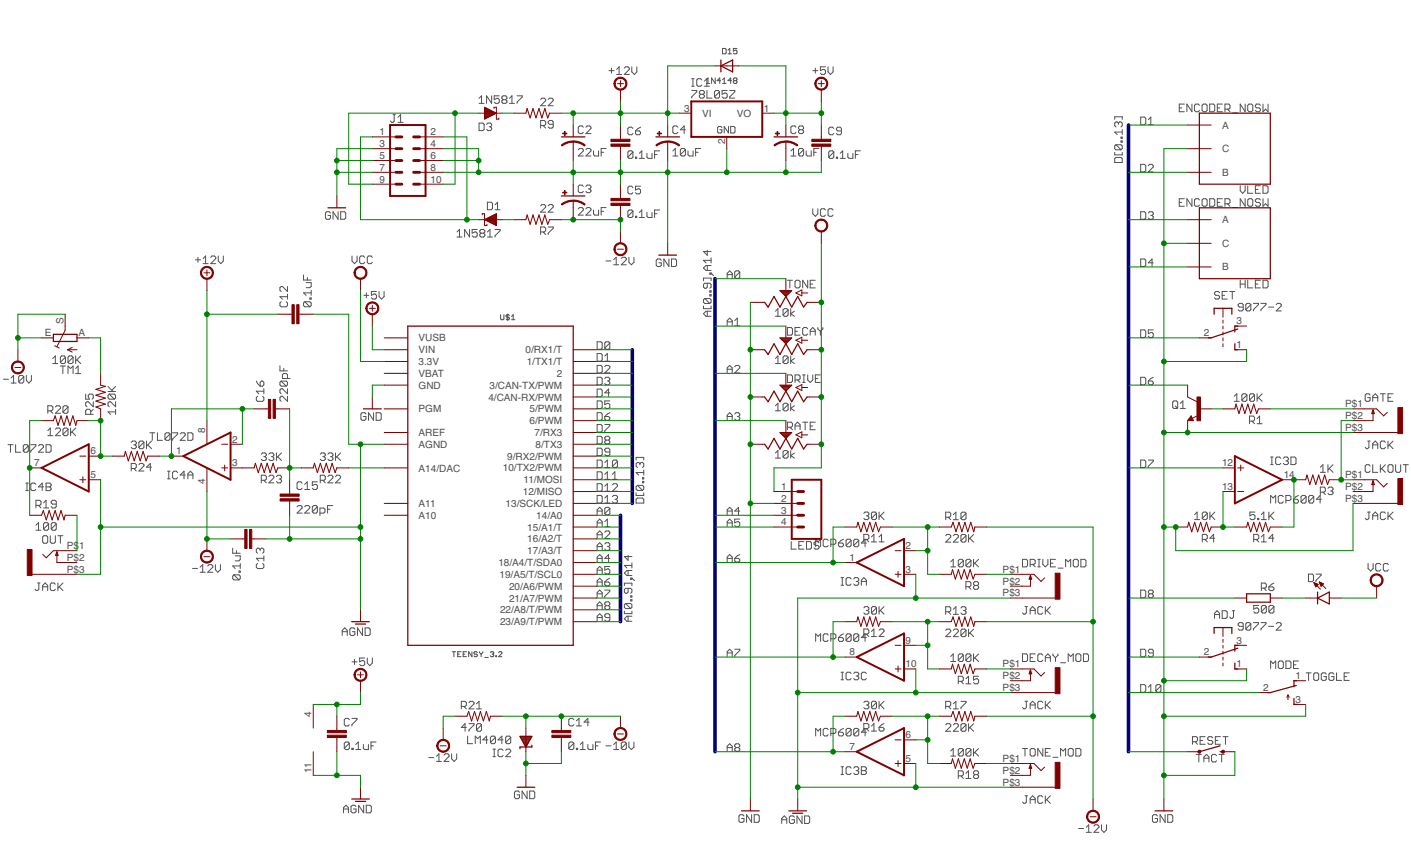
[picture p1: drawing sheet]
<svg xmlns="http://www.w3.org/2000/svg" width="290mm" height="175mm" viewBox="0 0 290 175" stroke-linecap="round" stroke-linejoin="round" font-family="sans-serif">
<defs><g id="words">
<g font-size="2.1" fill="#505050">
<text x="140.4" y="22.9">3</text>
<text x="144.1" y="23.9">VI</text>
<text x="151.3" y="24">VO</text>
<text x="156.8" y="22.9">1</text>
<text x="77.9" y="27.7">1</text>
<text x="88.4" y="27.7">2</text>
<text x="148.8" y="29.6" transform="rotate(-90 148.8 29.6)">2</text>
<text x="250.8" y="26.4">A</text>
<text x="77.9" y="35">7</text>
<text x="77.9" y="32.6">5</text>
<text x="77.9" y="30.2">3</text>
<text x="88.4" y="35">8</text>
<text x="88.4" y="32.6">6</text>
<text x="88.4" y="30.2">4</text>
<text x="250.8" y="31.2">C</text>
<text x="77.9" y="37.4">9</text>
<text x="88.4" y="37.4">10</text>
<text x="250.8" y="36.1">B</text>
<text x="250.8" y="45.8">A</text>
<text x="250.8" y="50.6">C</text>
<text x="250.8" y="55.5">B</text>
<text x="9.2" y="69">E</text>
<text x="13" y="66.5" transform="rotate(-90 13 66.5)">S</text>
<text x="16.1" y="69">A</text>
<text x="85.9" y="70">VUSB</text>
<text x="247.1" y="69">2</text>
<text x="253.8" y="71.4">1</text>
<text x="253.8" y="66.5">3</text>
<text x="85.9" y="74.9">3.3V</text>
<text x="85.9" y="77.3">VBAT</text>
<text x="85.9" y="72.4">VIN</text>
<text x="107.9" y="72.4">0/RX1/T</text>
<text x="108.1" y="74.9">1/TX1/T</text>
<text x="114.3" y="77.3">2</text>
<text x="85.9" y="79.7">GND</text>
<text x="100.2" y="82.1">4/CAN-RX/PWM</text>
<text x="100.5" y="79.7">3/CAN-TX/PWM</text>
<text x="276.1" y="83.5">P$1</text>
<text x="42.1" y="88.9" transform="rotate(-90 42.1 88.9)">8</text>
<text x="85.9" y="84.6">PGM</text>
<text x="85.9" y="89.4">AREF</text>
<text x="108.7" y="87">6/PWM</text>
<text x="108.7" y="84.6">5/PWM</text>
<text x="109.7" y="89.4">7/RX3</text>
<text x="276.1" y="88.4">P$3</text>
<text x="276.1" y="85.9">P$2</text>
<text x="7" y="95.6">7</text>
<text x="18.6" y="93.2">6</text>
<text x="36.1" y="93.2">1</text>
<text x="47.7" y="90.8">2</text>
<text x="47.7" y="95.6">3</text>
<text x="85.9" y="91.8">AGND</text>
<text x="104.1" y="94.3">9/RX2/PWM</text>
<text x="109.9" y="91.8">8/TX3</text>
<text x="250.8" y="95.6">12</text>
<text x="18.6" y="98.1">5</text>
<text x="42.1" y="99.3" transform="rotate(-90 42.1 99.3)">4</text>
<text x="85.9" y="96.7">A14/DAC</text>
<text x="103.2" y="96.7">10/TX2/PWM</text>
<text x="107.3" y="101.5">12/MISO</text>
<text x="107.5" y="99.1">11/MOSI</text>
<text x="160.4" y="100.5">1</text>
<text x="250.8" y="100.5">13</text>
<text x="263.5" y="98.1">14</text>
<text x="276.1" y="98.1">P$1</text>
<text x="276.1" y="100.5">P$2</text>
<text x="85.9" y="106.4">A10</text>
<text x="85.9" y="104">A11</text>
<text x="103.8" y="104">13/SCK/LED</text>
<text x="110.1" y="106.4">14/A0</text>
<text x="160.4" y="102.9">2</text>
<text x="160.4" y="105.3">3</text>
<text x="160.4" y="107.8">4</text>
<text x="276.1" y="102.9">P$3</text>
<text x="13.7" y="112.6">P$</text>
<text x="16.2" y="112.6">1</text>
<text x="108.2" y="113.7">17/A3/T</text>
<text x="108.2" y="111.2">16/A2/T</text>
<text x="108.2" y="108.8">15/A1/T</text>
<text x="185.9" y="112.6">2</text>
<text x="13.7" y="117.5">P$3</text>
<text x="13.7" y="115">P$2</text>
<text x="102.3" y="116.1">18/A4/T/SDA0</text>
<text x="102.5" y="118.5">19/A5/T/SCL0</text>
<text x="174.4" y="115">1</text>
<text x="185.9" y="117.5">3</text>
<text x="205.8" y="117.5">P$1</text>
<text x="205.8" y="119.9">P$2</text>
<text x="102.6" y="125.8">22/A8/T/PWM</text>
<text x="104.5" y="123.4">21/A7/PWM</text>
<text x="104.5" y="120.9">20/A6/PWM</text>
<text x="205.8" y="122.3">P$3</text>
<text x="102.6" y="128.2">23/A9/T/PWM</text>
<text x="185.9" y="132">9</text>
<text x="253.8" y="132">3</text>
<text x="174.4" y="134.4">8</text>
<text x="185.9" y="136.8">10</text>
<text x="205.8" y="136.8">P$1</text>
<text x="247.1" y="134.4">2</text>
<text x="253.8" y="136.8">1</text>
<text x="205.8" y="141.7">P$3</text>
<text x="205.8" y="139.3">P$2</text>
<text x="259.3" y="141.7">2</text>
<text x="265.9" y="139.3">1</text>
<text x="64" y="147.1" transform="rotate(-90 64 147.1)">4</text>
<text x="265.9" y="144.1">3</text>
<text x="174.4" y="153.8">7</text>
<text x="185.9" y="151.4">6</text>
<text x="64" y="158.5" transform="rotate(-90 64 158.5)">11</text>
<text x="185.9" y="156.2">5</text>
<text x="205.8" y="161.1">P$3</text>
<text x="205.8" y="156.2">P$1</text>
<text x="205.8" y="158.7">P$2</text>
</g>
</g></defs>
<g fill="none" stroke="#505050" stroke-width=".21">
<path d="M100.9 19.7v1.5l-1-1.5v1.5M102.5 19.7h-1.1v.7l.6-.2h.2l.3 .2v.5l-.3 .3h-.5l-.3-.3M106.1 19.7h1.1v.2l-1.1 1v.3M125 14.5h1M125.5 14v1M126.6 15.3h1M126.6 14.2l.5-.5v1.6M128.1 14l.3-.3h.5l.3 .3v.2l-1.1 1.1h1.1M129.7 13.7v1l.5 .6 .5-.6v-1M142 18.6h1v.2l-1 1.1v.2M142 17.7h.5M142 16.1h.5"/>
<path d="M142.2 16.1v1.6M143.8 19.3l-.3-.2v-.3l.3-.2h.5l.3 .2v.3l-.3 .2M143.8 19.3l-.3 .3v.3l.3 .2h.5l.3-.2v-.3l-.3-.3M143.8 19.3h.5M144.1 16.4l-.3-.3h-.5l-.3 .3v1l.3 .3h.5l.3-.3M144.6 17.7h1M144.6 16.6l.5-.5v1.6M145 16.4l.3-.4v1.1M145 17.1h.7M145.1 18.6v1.5h1M146.8 16v1.1l-.7-1.1v1.1M147.7 18.8v1.1l-.3 .2h-.5l-.2-.2"/>
<path d="M147.7 18.8l-.3-.2h-.5l-.2 .2v1.1M147.7 18.8l-1 1.1M147.9 16.5h-.7l.5-.5v1.1M148.3 17.1h.7M148.3 16.4l.4-.4v1.1M148.3 9.9h.6l.1 .2v.8l-.1 .1h-.6zM149.3 18.6h-1.1v.7l.6-.2h.2l.3 .2v.6l-.3 .2h-.5l-.3-.2M149.4 10.3l.4-.4v1.1M149.4 11h.8M149.8 18.6h1v.2l-1 1.1v.2h1M150.2 16.5h-.8l.6-.5v1.1M150.7 16.5l-.2 .2 .2 .4h.4l.2-.2-.2-.4"/>
<path d="M150.7 16.5h.4M150.7 16.5l-.2-.1 .2-.4h.4l.2 .2-.2 .3M151.3 9.9h-.8v.6l.4-.2 .4 .2v.4l-.2 .1h-.4l-.2-.1M166.8 14.5h1.1M167.4 14v1M169.4 13.7h-1v.8l.5-.3h.3l.2 .3v.5l-.2 .3h-.6l-.2-.3M170 13.7v1l.5 .6 .5-.6v-1M80.7 23.5h.5M80.9 23.5v1.3l-.2 .3h-.3l-.3-.3M81.7 25.1h1M81.7 24.1l.5-.6v1.6M98.3 20.2l.5-.5v1.5"/>
<path d="M98.3 21.2h1.1M98.3 25.2h.8l.3 .3v1l-.3 .3h-.8zM99.9 25.5l.3-.3h.5l.2 .3v.2l-.2 .3M100.4 26h.3M100.7 26l.2 .3v.2l-.2 .3h-.5l-.3-.3M103.3 20.4l-.3-.2v-.3l.3-.2h.5l.2 .2v.3l-.2 .2M103.3 20.4l-.3 .3v.2l.3 .3h.5l.2-.3v-.2l-.2-.3M103.3 20.4h.5M104.6 21.2h1M104.6 20.2l.5-.5v1.5M111 20.4l.2-.3h.5l.3 .3v.2l-1 1.1h1M111 25.7h.7l.3-.2v-.5l-.3-.3h-.7v1.6"/>
<path d="M111.5 25.7l.5 .6M112.5 20.4l.3-.3h.5l.3 .3v.2l-1.1 1.1h1.1M113.6 25.5h-.8l-.3-.3v-.2l.3-.3h.5l.3 .3v1l-.3 .3h-.5l-.3-.3M118.7 30.7l.2-.3h.6l.2 .3v.3l-1 1h1M119.7 26.1l-.2-.3h-.6l-.2 .3v1l.2 .3h.6l.2-.3M119.7 38.2l-.2-.2h-.6l-.2 .2v1.1l.2 .2h.6l.2-.2M120.3 30.7l.2-.3h.5l.3 .3v.3l-1 1h1M120.3 26.1l.2-.3h.5l.3 .3v.3l-1 1h1M120.3 38.2l.2-.2h.5l.3 .2v.3l-.3 .2M120.8 38.7h.2M121 38.7l.3 .3v.3l-.3 .2h-.5l-.2-.2M121.8 31v.7l.3 .3h.8v-1"/>
<path d="M123.4 31.2h.5M124.4 30.4h-1v1.6M129.9 26.3l-.2-.2h-.6l-.2 .2v1.1l.2 .2h.6l.2-.2M129.9 31.2l-.2-.3h-.6l-.2 .3v1M129.9 38.5l-.2-.3h-.6l-.2 .3v1l.2 .3h.6l.2-.3M129.9 31.2v1l-.2 .3h-.6l-.2-.3M129.9 31.2l-1 1M130.4 26.8h.8l.3 .3v.3l-.3 .2h-.5l-.3-.2zM130.4 32.2h.3v.3h-.3zM131.2 31.4l.5-.5v1.6M131.2 32.5h1.1M131.5 38.2h-1.1v.8l.6-.3h.2l.3 .3v.5l-.3 .3h-.5l-.3-.3"/>
<path d="M131.5 26.1l-1.1 .7M132.8 31.4v.8l.2 .3h.8v-1.1M134.4 31.7h.5M135.4 30.9h-1v1.6M138.1 32h1M138.1 31l.5-.6v1.6M139.1 26.1l-.2-.3h-.5l-.3 .3v1l.3 .3h.5l.2-.3M140.7 30.7v1l-.3 .3h-.5l-.3-.3M140.7 30.7l-.3-.3h-.5l-.3 .3v1M140.7 30.7l-1.1 1M140.7 26.6h-1.1l.8-.8v1.6M141.2 31v.7l.3 .3h.8v-1"/>
<path d="M142.8 31.2h.5M143.8 30.4h-1v1.6M148.2 26.2l-.2-.3h-.5l-.2 .3v.9l.2 .2h.5l.2-.2v-.5h-.5M149.5 25.9v1.4l-.9-1.4v1.4M150 25.9h.7l.2 .3v.9l-.2 .2h-.7zM162.3 32h1.1M162.3 31l.6-.6v1.6M163.4 26.1l-.3-.3h-.5l-.3 .3v1l.3 .3h.5l.3-.3M164.2 26.6l-.3-.2v-.3l.3-.3h.5l.2 .3v.3l-.2 .2M164.2 26.6l-.3 .3v.2l.3 .3h.5l.2-.3v-.2l-.2-.3M164.2 26.6h.5M164.9 30.7v1l-.2 .3h-.5l-.3-.3"/>
<path d="M164.9 30.7l-.2-.3h-.5l-.3 .3v1M164.9 30.7l-1 1M165.5 31v.7l.2 .3h.8v-1M167 31.2h.5M168.1 30.4h-1.1v1.6M171.1 31.2l-.2-.3h-.5l-.3 .3v1M171.1 31.2v1l-.2 .3h-.5l-.3-.3M171.1 26.3l-.2-.2h-.5l-.3 .2v1.1l.3 .2h.5l.2-.2M171.1 31.2l-1 1M171.7 32.2h.2v.3h-.2zM172.5 32.5h1M172.5 31.4l.5-.5v1.6"/>
<path d="M172.7 26.8h-.8l-.2-.2v-.3l.2-.2h.5l.3 .2v1.1l-.3 .2h-.5l-.2-.2M174 31.4v.8l.3 .3h.8v-1.1M175.6 31.7h.5M176.6 30.9h-1v1.6M228.8 24.5v-.6h1.5v.6M228.8 31.3v.5h1.5v-.5M229.1 29.7h1l.2 .2v.6l-.2 .2M229.1 32.3h1l.2 .3v.7h-1.5v-.7zM229.1 29.7l-.3 .2v.6l.3 .2h1M229.1 29.7l1 1M229.6 25.3l.2-.3h.3l.2 .3v.5l-.2 .2M229.6 25.3l-.3-.3h-.2l-.3 .3v.5l.3 .2"/>
<path d="M229.6 25.3v.2M230.1 28.1h.2v.3h-.2zM230.1 28.9h.2v.3h-.2zM230.3 26.6v1M230.3 27.1h-1.5l.5 .5M234.1 24h.8l.3 .3v1l-.3 .3h-.8zM234.1 33.7h.8l.3 .3v1l-.3 .3h-.8zM235.7 34l.3-.3h.5l.2 .3v.2l-1 1.1h1M235.7 25.6h1M235.7 24.5l.5-.5v1.6M242.1 22.1h.5M243.1 21.3h-1v1.6h1"/>
<path d="M244.7 21.3v1.6l-1.1-1.6v1.6M246.2 21.6l-.3-.3h-.5l-.2 .3v1l.2 .3h.5l.3-.3M246.7 21.6l.3-.3h.5l.3 .3v1l-.3 .3h-.5l-.3-.3zM248.3 21.3h.8l.2 .3v1l-.2 .3h-.8zM249.9 22.1h.5M250.9 21.3h-1v1.6h1M251.4 22.4h.8l.3-.3v-.5l-.3-.3h-.8v1.6M251.9 22.4l.6 .5M253 23.2h1M254.6 38.1v1l.5 .5 .5-.5v-1M255.6 21.3v1.6l-1-1.6v1.6M256.1 21.6l.3-.3h.5l.2 .3v1l-.2 .3h-.5l-.3-.3z"/>
<path d="M256.1 38.1v1.5h1M257.7 38.9h.5M258.7 21.6l-.2-.3h-.6l-.2 .3v.3l.2 .2h.6l.2 .3v.2l-.2 .3h-.6l-.2-.3M258.7 38.1h-1v1.5h1M259.2 21.3v1.6l.6-.5 .5 .5v-1.6M259.2 38.1h.8l.3 .2v1.1l-.3 .2h-.8zM40.1 53.3h1.1M40.6 52.8v1M41.7 54.1h1M41.7 53l.5-.5v1.6M43.3 52.8l.2-.3h.5l.3 .3v.2l-1 1.1h1M44.8 52.5v1l.5 .6 .5-.6v-1"/>
<path d="M59 58.7v1.1l-1-1.1h-.3l-.2 .3v.5l.2 .3M62.3 56.4v1h1.6M62.8 58h1.1v.7l-.3 .3h-.8M63.1 56.9v.5M63.9 59.5v1.1M67.8 43.7l-.2-.3h-.6l-.2 .3v1l.2 .3h.6l.2-.3v-.5h-.5M69.4 43.4v1.6l-1-1.6v1.6M69.9 43.4h.8l.3 .3v1l-.3 .3h-.8zM72.3 52.5v1l.5 .6 .5-.6v-1M74.9 52.8l-.3-.3h-.5l-.3 .3v1l.3 .3h.5l.3-.3M76.4 52.8l-.3-.3h-.5l-.2 .3v1l.2 .3h.5l.3-.3M77.3 59.8h-1.1v.8l.8-.3 .3 .3v.5l-.3 .2h-.5l-.3-.2"/>
<path d="M77.8 59.8v1l.5 .5 .5-.5v-1M93.8 47.6l.5-.5v1.5M93.8 48.6h1M96.4 47.1v1.5l-1-1.5v1.5M98 47.1h-1.1v.7l.5-.2h.3l.3 .2v.6l-.3 .2h-.5l-.3-.2M98.7 47.8l-.2 .3v.3l.2 .2h.6l.2-.2v-.3l-.2-.3M98.7 47.8l-.2-.2v-.3l.2-.2h.6l.2 .2v.3l-.2 .2M98.7 47.8h.6M100 48.6h1.1M100 47.6l.6-.5v1.5M100 41.5h.8l.3 .2v1.1l-.3 .2h-.8zM101.6 47.1h1.1v.2l-1.1 1.1v.2"/>
<path d="M101.6 43h1.1M101.6 42l.5-.5v1.5M111 47.6h.7l.3-.3v-.5l-.3-.2h-.7v1.5M111 42.2l.2-.2h.5l.3 .2v.3l-1 1h1M111.5 47.6l.5 .5M112.5 42.2l.3-.2h.5l.3 .2v.3l-1.1 1h1.1M112.5 46.6h1.1v.2l-1.1 1v.3M118.7 42.8l.2-.2h.6l.2 .2v.3l-1 1h1M120.3 42.8l.2-.2h.5l.3 .2v.3l-1 1h1M121.8 43.1v.8l.3 .2h.8v-1M123.4 43.3h.5M124.4 53.5h1"/>
<path d="M124.4 42.6h-1v1.5M126 53.3l.5-.5v1.5M126 54.3h1M127.5 53l.3-.2h.5l.3 .2v.3l-1.1 1h1.1M129.1 52.8v1l.5 .5 .5-.5v-1M129.9 43.3l-.2-.2h-.6l-.2 .2v1.1M129.9 43.3v1.1l-.2 .2h-.6l-.2-.2M129.9 43.3l-1 1.1M130.4 44.4h.3v.2h-.3zM131.2 44.6h1.1M131.2 43.6l.5-.5v1.5M132.8 43.6v.8l.2 .2h.8v-1"/>
<path d="M134.4 43.8h.5M135.4 43.1h-1v1.5M135.7 53.4l-.2-.3h-.5l-.3 .3v1l.3 .3h.5l.2-.3v-.5h-.5M137.3 53.1v1.6l-1-1.6v1.6M137.8 53.1h.8l.3 .3v1l-.3 .3h-.8zM144.4 57.6v-.6h1.6v.6M145.2 58.1v.8l-.3 .2h-.2l-.3-.2v-.6l.3-.2h1l.3 .2v.6l-.3 .2M145.2 51.3v1.1l-.8-.8h1.6M145.2 54.5v1M145.7 56h.3v.2h-.3zM145.7 59.6h.3v.3h-.3zM146 53.4h-1.6l.5 .5"/>
<path d="M146 52.9v1M146 56l.5 .5M146 54.5h-1.1l-.5 .5 .5 .5h1.1M149.3 57.1v-1l.5-.5 .5 .5v1M149.3 56.3h1M151.8 55.8l-.2-.2h-.5l-.3 .2v1M151.8 55.8v1l-.2 .3h-.5l-.3-.3M151.8 55.8l-1 1M161.6 57.5h1.1M162.1 57.5v1.5M163.2 57.7l.2-.2h.5l.3 .2v1.1l-.3 .2h-.5l-.2-.2zM165.8 57.5v1.5l-1-1.5v1.5"/>
<path d="M166.3 58.3h.5M166.8 42.8v1l.6 .6 .5-.6v-1M167.3 57.5h-1v1.5h1M169.4 43.1l-.2-.3h-.6l-.2 .3v1l.2 .3h.6l.2-.3M171 43.1l-.3-.3h-.5l-.2 .3v1l.2 .3h.5l.3-.3M234.1 43.4h.8l.3 .3v1l-.3 .3h-.8zM234.1 53.1h.8l.3 .3v1l-.3 .3h-.8zM235.7 43.7l.3-.3h.5l.2 .3v.2l-.2 .3M236.2 44.2h.3M236.5 44.2l.2 .3v.2l-.2 .3h-.5l-.3-.3M236.7 53.9h-1l.8-.8v1.6M242.1 41.5h.5"/>
<path d="M243.1 40.8h-1v1.5h1M244.7 40.8v1.5l-1.1-1.5v1.5M246.2 41l-.3-.2h-.5l-.2 .2v1l.2 .3h.5l.3-.3M246.7 41l.3-.2h.5l.3 .2v1l-.3 .3h-.5l-.3-.3zM248.3 40.8h.8l.2 .2v1l-.2 .3h-.8zM249.9 41.5h.5M250.9 40.8h-1v1.5h1M251.4 41.8h.8l.3-.3v-.5l-.3-.2h-.8v1.5M251.9 59.8h-1v1.5h1M251.9 41.8l.6 .5M252.4 59.8h1M252.9 59.8v1.5"/>
<path d="M253 42.6h1M254.6 57.5v1.5M254.6 58.3h1M255.6 40.8v1.5l-1-1.5v1.5M255.6 57.5v1.5M256.1 41l.3-.2h.5l.2 .2v1l-.2 .3h-.5l-.3-.3zM256.1 57.5v1.5h1M257.7 58.3h.5M258.7 41l-.2-.2h-.6l-.2 .2v.3l.2 .2h.6l.2 .3v.2l-.2 .3h-.6l-.2-.3M258.7 57.5h-1v1.5h1M259.2 40.8v1.5l.6-.5 .5 .5v-1.5M259.2 57.5h.8l.3 .2v1.1l-.3 .2h-.8z"/>
<path d="M.7 77.8h1M2.3 77.5l.5-.5v1.6M2.3 78.6h1M4.9 77.3v1l-.3 .3h-.5l-.3-.3M4.9 77.3l-.3-.3h-.5l-.3 .3v1M4.9 77.3l-1.1 1M5.4 77v1l.5 .6 .5-.6v-1M10.8 73.5l.6-.5v1.6M10.8 74.6h1.1M12.4 75.1h1M12.9 75.1v1.5M13.4 73.3l-.2-.3h-.6l-.2 .3v1"/>
<path d="M13.4 73.3v1l-.2 .3h-.6l-.2-.3M13.4 73.3l-1 1M14 76.6v-1.5l.5 .5 .5-.5v1.5M15 73.3l-.3-.3h-.5l-.2 .3v1M15 73.3v1l-.3 .3h-.5l-.2-.3M15 73.3l-1 1M15.5 76.6h1.1M15.5 73v1.6M15.5 75.6l.5-.5v1.5M15.8 73.8l.8 .8M16.6 73l-1.1 1M22.2 79.3l1 1"/>
<path d="M23.7 79.3l-.7 .7M52.6 78.2l.3 .5 .5 .5M53.4 78.4l.2-.2h.3l.3 .2v.5l-.3 .3h-.5zM54.2 79.7v1.1M57.5 75v1.1h1.5M57.7 61.9l-.2 .2v.6l.2 .2h1.1l.2-.2v-.6l-.2-.2M57.7 78.2h1.1l.2 .2v.5l-.2 .3M57.7 78.2l-.2 .2v.5l.2 .3h1.1M57.7 78.2l1.1 1M58.2 75.6v.5M59 60.3v1.1M59 77.6v-.8l-.2-.2h-.6l-.2 .2v.8h1.5"/>
<path d="M59 79.7v1.1l-1-1.1h-.3l-.2 .3v.5l.2 .3M59 60.8h-1.5l.5 .6M62.6 61.9l-.3 .2v.6l.3 .2h1M62.6 61.9h1l.3 .2v.6l-.3 .2M62.6 61.9l1 1M63.6 61.1h.3v.3h-.3zM63.9 60.1h-1.6l.5 .5M74.7 60.6h1M75.2 60v1.1M102.8 64.5v.9l.1 .2h.4l.1-.2v-.9M104.2 64.4v1.3M104.6 64.7l-.2-.2h-.4l-.1 .2 .1 .4h.4l.2 .1-.2 .4h-.4l-.1-.2"/>
<path d="M105 65.6h.7M105 64.9l.3-.4v1.1M122.6 70.1h.8l.2 .2v1.1l-.2 .2h-.8zM122.6 72.5h.8l.2 .3v1l-.2 .3h-.8zM122.6 74.9h.8l.2 .3v1l-.2 .3h-.8zM122.6 77.4h.8l.2 .2v1.1l-.2 .2h-.8zM122.6 79.8h.8l.2 .2v1.1l-.2 .3h-.8zM124.1 75.2l.3-.3h.5l.3 .3v.2l-1.1 1.1h1.1M124.1 77.6l.3-.2h.5l.3 .2v.3l-.3 .2M124.1 73l.6-.5v1.6M124.1 74.1h1.1M124.7 78.1h.2"/>
<path d="M124.9 78.1l.3 .3v.3l-.3 .2h-.5l-.3-.2M125.2 70.3v1.1l-.3 .2h-.5l-.3-.2M125.2 70.3l-.3-.2h-.5l-.3 .2v1.1M125.2 70.3l-1.1 1.1M144.4 62.8v.5h1.6v-.5M144.7 61.2h1l.3 .3v.5l-.3 .2M144.7 61.2l-.3 .3v.5l.3 .2h1M144.7 61.2l1 1M145.2 63.8v1.1M145.7 60.4h.3v.3h-.3zM146 63.8h-1.1l-.5 .5 .5 .6h1.1M149.3 66.8v-1l.5-.6 .5 .6v1"/>
<path d="M149.3 76.5v-1.1l.5-.5 .5 .5v1.1M149.3 66h1M149.3 75.7h1M150.8 75.2l.3-.3h.5l.2 .3v.2l-1 1.1h1M150.8 65.8l.5-.6v1.6M150.8 66.8h1M159.2 74.6h1M159.2 63.8l.5-.5v1.6M159.2 73.5l.5-.5v1.6M159.2 64.9h1M161.6 67.2h.8l.3 .2v1.1l-.3 .2h-.8zM161.6 76.9h.8l.3 .2v1.1l-.3 .2h-.8z"/>
<path d="M161.8 73.3l-.3-.3h-.5l-.3 .3v1M161.8 73.3v1l-.3 .3h-.5l-.3-.3M161.8 63.6v1l-.3 .3h-.5l-.3-.3M161.8 63.6l-.3-.3h-.5l-.3 .3v1M161.8 63.6l-1.1 1M161.8 73.3l-1.1 1M162.3 63.3v1.6M162.3 73v1.6M163.1 63.8l-.8 .5 .8 .6M163.1 73.5l-.8 .5 .8 .6M163.2 77.9h.7l.3-.3v-.5l-.3-.2h-.7v1.5M163.2 68h.5"/>
<path d="M163.7 77.9l.5 .5M164.2 67.2h-1v1.5h1M164.8 78.4h.5M164.8 76.9h.5M165 76.9v1.5M165.8 76.9v1l.5 .5 .5-.5v-1M165.8 67.4l-.3-.2h-.5l-.2 .2v1.1l.2 .2h.5l.3-.2M166.3 68.7v-1l.5-.5 .5 .5v1M166.3 68h1M167.4 77.6h.5M167.9 67.2v.2l.5 .6M168.4 68v.7"/>
<path d="M168.4 76.9h-1v1.5h1M168.9 67.2v.2l-.5 .6M234.1 67.7h.8l.3 .2v1l-.3 .3h-.8zM234.1 77.4h.8l.3 .2v1.1l-.3 .2h-.8zM235.7 78.1h.8l.2 .3v.3l-.2 .2h-.5l-.3-.2zM236.7 77.4l-1 .7M236.7 67.7h-1v.7l.5-.2h.3l.2 .2v.5l-.2 .3h-.5l-.3-.3M250.3 60l-.2-.2h-.6l-.2 .2v.3l.2 .3h.6l.2 .2v.3l-.2 .2h-.6l-.2-.2M250.9 60.6h.5M255.2 63h-.8l-.3-.3v-.2l.3-.3h.5l.3 .3v1l-.3 .3h-.5l-.3-.3M256.7 62.5v1l-.2 .3h-.5l-.3-.3M256.7 62.5l-.2-.3h-.5l-.3 .3v1"/>
<path d="M256.7 62.5l-1 1M257.3 62.2h1v.3l-1 1v.3M258.8 62.2h1.1v.3l-1.1 1v.3M260.4 63h1M262 62.5l.2-.3h.5l.3 .3v.2l-1 1.1h1M1.6 91.2h1.1M2.2 91.2v1.5M3.2 91.2v1.5h1M5.3 99.1h.5M5.5 99.1v1.5M5.8 91.5l-.3-.3h-.5l-.2 .3v1M5.8 91.5v1l-.3 .2h-.5l-.2-.2"/>
<path d="M5.8 91.5l-1 1M6.3 91.2h1.1v.3l-1.1 1v.2M7.4 99.3l-.3-.2h-.5l-.3 .2v1.1l.3 .2h.5l.3-.2M7.9 91.5l.3-.3h.5l.2 .3v.2l-1 1h1M8.9 99.9h-1l.8-.8v1.5M9.5 91.2h.7l.3 .3v1l-.3 .2h-.7zM9.5 99.1h.7l.3 .2v.3l-.3 .3 .3 .2v.3l-.3 .2h-.7zM9.5 99.9h.7M9.8 84.3h.8l.3-.3v-.5l-.3-.3h-.8v1.6M9.8 88.3l.5-.5v1.6M9.8 89.4h1.1M10.3 84.3l.6 .5"/>
<path d="M11.4 88l.2-.2h.5l.3 .2v.3l-1 1.1h1M11.4 83.5l.2-.3h.5l.3 .3v.2l-1 1.1h1M14 88v1.1l-.3 .3h-.5l-.3-.3M14 88l-.3-.2h-.5l-.3 .2v1.1M14 83.5l-.3-.3h-.5l-.3 .3v1M14 83.5v1l-.3 .3h-.5l-.3-.3M14 88l-1.1 1.1M14 83.5l-1.1 1M14.5 87.8v1.6M14.8 88.6l.7 .8M15.5 87.8l-1 1M17.6 80.8v1.1h.8l-.3-.8 .3-.3h.5l.2 .3v.5l-.2 .3"/>
<path d="M18.6 85v-.8l-.2-.3h-.5l-.3 .3v.8h1.5M19.1 82.4v1l-1-1h-.2l-.3 .2v.6l.3 .2M19.1 83.9l-.5 .6M22.2 80.3h1.5M22.4 80.8l-.2 .3v.5l.2 .3h1.1M22.4 80.8h1.1l.2 .3v.5l-.2 .3M22.4 80.8l1.1 1.1M23.7 84.5h-1.5l.5 .5M23.7 82.4v1l-1-1h-.3l-.2 .2v.6l.2 .2M23.7 83.9v1.1M26.9 90.7l.3-.2h.5l.3 .2v.3l-.3 .2M26.9 96.1h.8l.3-.3v-.5l-.3-.3h-.8v1.6"/>
<path d="M27.5 91.2h.2M27.5 96.1l.5 .5M27.7 91.2l.3 .3v.2l-.3 .3h-.5l-.3-.3M28.5 95.3l.3-.3h.5l.2 .3v.3l-1 1h1M29.5 90.7v1l-.2 .3h-.5l-.3-.3M29.5 90.7l-.2-.2h-.5l-.3 .2v1M29.5 90.7l-1 1M30.1 90.5v1.5M30.3 91.2l.8 .8M30.7 88.8h1.1M31.1 90.5l-1 1M31.1 95.8h-1l.8-.8v1.6"/>
<path d="M31.3 88.8v1.5M32.3 88.8v1.5h1.1M34.4 98.2h.5M34.4 96.6h.5M34.6 96.6v1.6M34.9 89l-.3-.2h-.5l-.2 .2v1.1M34.9 89v1.1l-.3 .2h-.5l-.2-.2M34.9 89l-1 1.1M35.4 88.8h1.1v.2l-1.1 1.1v.2M36.5 96.9l-.3-.3h-.5l-.3 .3v1l.3 .3h.5l.3-.3M37 89l.2-.2h.6l.2 .2v.3l-1 1h1M38 97.4h-1l.8-.8v1.6"/>
<path d="M38.6 88.8h.7l.3 .2v1.1l-.3 .2h-.7zM38.6 98.2v-1l.5-.6 .5 .6v1M38.6 97.4h1M52.9 81.3l-.3 .2v.6l.3 .2h1l.3-.2v-.6l-.3-.2M53.6 93.1l.3-.2h.5l.3 .2v.3l-.3 .3M53.6 98.5h.8l.3-.3v-.5l-.3-.2h-.8v1.5M54.1 93.7h.3M54.1 98.5l.6 .5M54.2 80.2h-1.6l.5 .6M54.4 93.7l.3 .2v.3l-.3 .2h-.5l-.3-.2M55.2 93.1l.2-.2h.6l.2 .2v.3l-.2 .3M55.2 97.7l.2-.2h.6l.2 .2v.3l-1 1h1"/>
<path d="M55.7 93.7h.3M56 93.7l.2 .2v.3l-.2 .2h-.6l-.2-.2M56.7 97.7l.3-.2h.5l.3 .2v.3l-.3 .2M56.7 92.9v1.5M57 93.7l.8 .7M57.3 98.2h.2M57.5 98.2l.3 .3v.3l-.3 .2h-.5l-.3-.2M57.8 92.9l-1.1 1M59 81.3v1l-1-1h-.3l-.2 .2v.6l.2 .2M62 99.1l-.2-.3h-.6l-.2 .3v1l.2 .3h.6l.2-.3M62.5 99.3l.6-.5v1.6M65.1 98.8h-1v.8l.5-.3h.3l.2 .3v.5l-.2 .3h-.5l-.3-.3"/>
<path d="M65.7 93.1l.3-.2h.5l.3 .2v.3l-.3 .3M65.7 98.5h.8l.3-.3v-.5l-.3-.2h-.8v1.5M66.3 93.7h.2M66.3 98.5l.5 .5M66.5 93.7l.3 .2v.3l-.3 .2h-.5l-.3-.2M67.3 93.1l.3-.2h.5l.2 .2v.3l-.2 .3M67.3 97.7l.3-.2h.5l.2 .2v.3l-1 1h1M67.8 93.7h.3M68.1 93.7l.2 .2v.3l-.2 .2h-.5l-.3-.2M68.9 92.9v1.5M68.9 97.7l.2-.2h.6l.2 .2v.3l-1 1h1M69.1 93.7l.8 .7"/>
<path d="M69.9 92.9l-1 1M75.1 84.9l-.2-.3h-.6l-.2 .3v1l.2 .3h.6l.2-.3v-.5h-.5M76.7 84.6v1.6l-1.1-1.6v1.6M77.2 84.6h.8l.2 .3v1l-.2 .3h-.8zM122.6 84.6h.8l.2 .3v1l-.2 .3h-.8zM122.6 99.2h.8l.2 .3v1l-.2 .2h-.8zM122.6 82.2h.8l.2 .3v1l-.2 .3h-.8zM122.6 87.1h.8l.2 .2v1.1l-.2 .2h-.8zM122.6 89.5h.8l.2 .3v1l-.2 .2h-.8zM122.6 91.9h.8l.2 .3v1l-.2 .3h-.8zM122.6 94.3h.8l.2 .3v1l-.2 .3h-.8zM122.6 96.8h.8l.2 .2v1.1l-.2 .2h-.8z"/>
<path d="M124.1 85.4h.8l.3 .3v.2l-.3 .3h-.5l-.3-.3zM124.1 87.1h1.1v.2l-1.1 1.1v.2M124.1 94.9l.6-.6v1.6M124.1 97.3l.6-.5v1.5M124.1 99.7l.6-.5v1.5M124.1 95.9h1.1M124.1 98.3h1.1M124.4 90.3l-.3-.3v-.2l.3-.3h.5l.3 .3v.2l-.3 .3M124.4 90.3l-.3 .2v.3l.3 .2h.5l.3-.2v-.3l-.3-.2M124.4 90.3h.5M125.2 82.2h-1.1v.8l.8-.3 .3 .3v.5l-.3 .3h-.5l-.3-.3M125.2 92.7h-.8l-.3-.3v-.2l.3-.3h.5l.3 .3v1l-.3 .3h-.5l-.3-.3"/>
<path d="M125.2 80.6h-1.1l.8-.8v1.6M125.2 84.6l-1.1 .8M125.7 99.5l.3-.3h.5l.2 .3v.2l-1 1h1M125.7 98.3h1M125.7 97.3l.5-.5v1.5M126.7 94.6l-.2-.3h-.5l-.3 .3v1M126.7 94.6v1l-.2 .3h-.5l-.3-.3M126.7 94.6l-1 1M130.6 94.3v-.5h1.5v.5M130.8 99.5h1.1l.2 .3v.5l-.2 .3M130.8 99.5l-.2 .3v.5l.2 .3h1.1M130.8 99.5l1.1 1.1"/>
<path d="M131.4 95.1l.2-.3h.3l.2 .3v.5l-.2 .3M131.4 95.1l-.3-.3h-.3l-.2 .3v.5l.2 .3M131.4 95.1v.3M131.9 98h.2v.2h-.2zM131.9 98.7h.2v.3h-.2zM132.1 96.9h-1.5l.5 .5M132.1 96.4v1M149.3 85.4h1M149.3 86.2v-1l.5-.6 .5 .6v1M150.8 84.9l.3-.3h.5l.2 .3v.3l-.2 .2M151.3 85.4h.3M151.6 85.4l.2 .3v.2l-.2 .3h-.5l-.3-.3"/>
<path d="M159.2 83.2l.5-.5v1.6M159.2 92.9l.5-.5v1.5M159.2 84.3h1M159.2 93.9h1M161.6 87.6h.8l.3-.2v-.6l-.3-.2h-.8v1.5M161.8 83l-.3-.3h-.5l-.3 .3v1M161.8 92.7l-.3-.3h-.5l-.3 .3v1M161.8 83v1l-.3 .3h-.5l-.3-.3M161.8 92.7v1l-.3 .2h-.5l-.3-.2M161.8 83l-1.1 1M161.8 92.7l-1.1 1M162.1 87.6l.6 .5"/>
<path d="M162.3 82.7v1.6M162.3 92.4v1.5M163.1 83.2l-.8 .5 .8 .6M163.1 92.9l-.8 .5 .8 .5M163.2 88.1v-1l.5-.5 .5 .5v1M163.2 87.4h1M164.8 86.6h1M165.3 86.6v1.5M166.3 87.4h.5M167.3 86.6h-1v1.5h1M234.1 94.3h.8l.3 .3v1l-.3 .3h-.8zM235.7 94.3h1v.3l-1 1v.3"/>
<path d="M241 82.2h.5l.2 .3v1l-.2 .3h-.5l-.3-.3v-1zM241.2 83.3l.5 .5M242.3 83.8h1M242.3 82.7l.5-.5v1.6M253.3 81.3l.6-.5v1.5M253.3 82.3h1.1M255.9 81v1.1l-.2 .2h-.5l-.3-.2M255.9 81l-.2-.2h-.5l-.3 .2v1.1M255.9 81l-1 1.1M256.5 86.4h.8l.2-.3v-.5l-.2-.3h-.8v1.6M257 86.4l.5 .5M257.5 81v1.1l-.2 .2h-.6l-.2-.2"/>
<path d="M257.5 81l-.2-.2h-.6l-.2 .2v1.1M257.5 81l-1 1.1M258 80.8v1.5M258 85.9l.5-.6v1.6M258 86.9h1.1M258.3 81.5l.8 .8M259.1 80.8l-1.1 1M260.8 95.3h.5M260.8 93.7h.5M261.1 93.7v1.6M262.9 94l-.3-.3h-.5l-.3 .3v1l.3 .3h.5l.3-.3M263.4 94l.3-.3h.5l.2 .3v.2l-.2 .3"/>
<path d="M263.9 94.5h.3M264.2 94.5l.2 .3v.2l-.2 .3h-.5l-.3-.3M265 93.7h.8l.2 .3v1l-.2 .3h-.8zM271 95.8l.5-.5v1.6M271 96.9h1M272.6 95.3v1.6M272.8 96.1l.8 .8M273.6 95.3l-1 1M280.7 90.5h.5M281 90.5v1.2l-.3 .3h-.2l-.3-.3M281.2 81l-.2-.2h-.5l-.3 .2v1.1l.3 .2h.5l.2-.2v-.6h-.5M281.2 95.6l-.2-.3h-.5l-.3 .3v1l.3 .3h.5l.2-.3"/>
<path d="M281.8 82.3v-1l.5-.5 .5 .5v1M281.8 92v-1l.5-.5 .5 .5v1M281.8 95.3v1.6h1M281.8 91.2h1M281.8 81.5h1M283.3 95.3v1.6M283.3 80.8h1.1M283.6 96.1l.8 .8M283.9 80.8v1.5M284.4 90.7l-.3-.2h-.5l-.3 .2v1l.3 .3h.5l.3-.3M284.4 95.3l-1.1 1M284.9 90.5v1.5"/>
<path d="M284.9 81.5h.5M285.1 95.3h.6l.2 .3v1l-.2 .3h-.6l-.2-.3v-1zM285.1 91.2l.8 .8M285.9 80.8h-1v1.5h1M285.9 90.5l-1 1M286.5 95.3v1.3l.2 .3h.5l.3-.3v-1.3M288 95.3h1.1M288.5 95.3v1.6M5.3 100.6h.5M7.4 103.6h.8l.2-.2v-.5l-.2-.3h-.8v1.6M7.4 107.7l.5-.5v1.5M7.4 108.7h1"/>
<path d="M7.7 119.6h.5M7.9 103.6l.5 .6M8 119.6v1.3l-.3 .2h-.3l-.2-.2M8.9 103.1l.6-.5v1.6M8.9 104.2h1.1M9 109.9h.5l.3 .2v1.1l-.3 .2h-.5l-.2-.2v-1.1zM10 107.5l-.3-.3h-.5l-.3 .3v1M10 107.5v1l-.3 .2h-.5l-.3-.2M10 107.5l-1.1 1M10.3 109.9v1.3l.3 .2h.5l.3-.2v-1.3M11.4 119.8l-.3-.2h-.5l-.3 .2v1.1l.3 .2h.5l.3-.2M11.5 103.4h-.7l-.3-.3v-.2l.3-.3h.5l.2 .3v1l-.2 .3h-.5l-.3-.3"/>
<path d="M11.5 107.5v1l-.2 .2h-.5l-.3-.2M11.5 107.5l-.2-.3h-.5l-.3 .3v1M11.5 107.5l-1 1M11.9 119.6v1.5M11.9 109.9h1M12.4 109.9v1.5M12.9 119.6l-1 1M39.5 116.6h1M41.1 116.3l.5-.5v1.6M41.1 117.4h1M42.6 116.1l.3-.3h.5l.3 .3v.2l-1.1 1.1h1.1M44.2 115.8v1l.5 .6 .5-.6v-1"/>
<path d="M47.8 112.4v1.1h1.5M48 117.9l-.2 .3v.5l.2 .2h1.1M48 117.9h1.1l.2 .3v.5l-.2 .2M48 117.9l1.1 1M48.3 114h1v.8l-.2 .2h-.8M48.5 112.9v.6M49.1 117.1h.2v.3h-.2zM49.3 115.6v1M49.3 116.1h-1.5l.5 .5M52.9 115.6l-.3 .2v.5l.3 .3h1l.3-.3v-.5l-.3-.2M53.4 112.7l-.3-.3h-.2l-.3 .3v.5l.3 .3M53.4 112.7l.2-.3h.3l.3 .3v.5l-.3 .3"/>
<path d="M53.4 112.7v.2M54.2 114v1M54.2 114.5h-1.6l.5 .5M61 103.9l.2-.2h.6l.2 .2v.3l-1 1h1M62.5 103.9l.3-.2h.5l.3 .2v.3l-1.1 1h1.1M62.5 100.4h1.1M65.1 103.9l-1 1.1M65.1 103.9v1.1l-.2 .2h-.5l-.3-.2M65.1 103.9l-.2-.2h-.5l-.3 .2v1.1M65.7 105.2h.7l.3-.2v-.6l-.3-.2h-.7v1.5M67.2 104.4h.5M68.3 103.7h-1.1v1.5"/>
<path d="M122.6 101.6h.8l.2 .3v1l-.2 .3h-.8zM122.6 105.6v-1l.5-.6 .5 .6v1M122.6 108v-1l.5-.5 .5 .5v1M122.6 110.4v-1l.5-.5 .5 .5v1M122.6 112.9v-1.1l.5-.5 .5 .5v1.1M122.6 115.3v-1.1l.5-.5 .5 .5v1.1M122.6 117.7v-1l.5-.5 .5 .5v1M122.6 104.8h1M122.6 107.2h1M122.6 109.7h1M122.6 112.1h1M122.6 114.5h1"/>
<path d="M122.6 116.9h1M122.6 119.4h1M124.1 107l.6-.5v1.5M124.1 111.6l.3-.3h.5l.3 .3v.2l-.3 .3M124.1 103.2h1.1M124.1 119.4h.8l.3 .2v.3l-.3 .3h-.5l-.3-.3zM124.1 109.1l.3-.2h.5l.3 .2v.3l-1.1 1h1.1M124.1 102.1l.6-.5v1.6M124.1 108h1.1M124.1 100.7h1.1M124.7 112.1h.2M124.9 112.1l.3 .2v.3l-.3 .3h-.5l-.3-.3"/>
<path d="M125.2 116.2h-1.1v.7l.6-.2h.2l.3 .2v.6l-.3 .2h-.5l-.3-.2M125.2 104.3l-.3-.3h-.5l-.3 .3v1M125.2 104.3v1l-.3 .3h-.5l-.3-.3M125.2 104.3l-1.1 1M125.2 114.5h-1.1l.8-.8v1.6M125.2 118.6l-.5 .2-.6 .6M125.7 101.9l.3-.3h.5l.2 .3v.2l-.2 .3M126.2 102.4h.3M126.5 102.4l.2 .2v.3l-.2 .3h-.5l-.3-.3M128.9 113.9v1l-.7-.8h1.5M128.9 117v1M129.4 118.6h.3v.2h-.3z"/>
<path d="M129.7 115.4v1.1M129.7 118.6l.5 .5M129.7 117h-1l-.5 .5 .5 .5h1M129.7 116h-1.5l.5 .5M130.6 101.1v.5h1.5v-.5M130.6 102.4l.2-.3h1.1l.2 .3v.8h-1.5zM149.3 105.6v-1l.5-.6 .5 .6v1M149.3 108v-1l.5-.5 .5 .5v1M149.3 115.3v-1.1l.5-.5 .5 .5v1.1M149.3 104.8h1M149.3 107.2h1M149.3 114.5h1"/>
<path d="M150.8 114.5h.8l.2 .3v.2l-.2 .3h-.5l-.3-.3zM151.8 106.5h-1v.7l.5-.2h.3l.2 .2v.5l-.2 .3h-.5l-.3-.3M151.8 104.8h-1l.8-.8v1.6M151.8 113.7l-.5 .3-.5 .5M162.4 111.1v1.5h1M164 111.9h.5M165 111.1h-1v1.5h1M165.5 111.1h.8l.3 .2v1.1l-.3 .2h-.8zM167.4 112.1v-1.5l.5 .5 .5-.5v1.5M168.1 111.3l-.2-.2h-.5l-.3 .2v.3l.3 .3h.5l.2 .2v.3l-.2 .2h-.5l-.3-.2M170 110.8l-.3-.2h-.5l-.2 .2v1.1l.2 .2h.5l.3-.2M170.5 111.6h.8l.3-.2v-.6l-.3-.2h-.8v1.5"/>
<path d="M172.1 111.4h.8l.2 .2v.3l-.2 .2h-.5l-.3-.2zM172.6 118.5h.5M172.9 118.5v1.5M173.1 110.6l-.5 .2-.5 .6M174.7 110.8l-.3-.2h-.5l-.2 .2v1.1M174.7 110.8v1.1l-.3 .2h-.5l-.2-.2M174.7 118.7l-.3-.2h-.5l-.2 .2v1.1l.2 .2h.5l.3-.2M174.7 110.8l-1 1.1M175.2 118.7l.3-.2h.5l.3 .2v.3l-.3 .2M175.7 119.2h.3M176 119.2l.3 .3v.3l-.3 .2h-.5l-.3-.2M176.3 110.8l-.3-.2h-.5l-.3 .2v1.1"/>
<path d="M176.3 110.8v1.1l-.3 .2h-.5l-.3-.2M176.3 110.8l-1.1 1.1M176.8 119.2h1M177.3 105.3l.3-.3h.5l.2 .3v.2l-.2 .3M177.3 110.6h.8l.2-.2v-.6l-.2-.2h-.8v1.5M177.8 105.8h.3M177.8 110.6l.5 .5M177.8 111.4h-1l.8-.8v1.5M178.1 105.8l.2 .3v.2l-.2 .3h-.5l-.3-.3M178.9 110.1l.5-.5v1.5M178.9 111.1h1M179.9 105.3v1l-.3 .3h-.5l-.2-.3"/>
<path d="M179.9 105.3l-.3-.3h-.5l-.2 .3v1M179.9 105.3l-1 1M180.4 105v1.6M180.4 111.1h1.1M180.4 110.1l.5-.5v1.5M180.7 105.8l.8 .8M181.5 105l-1.1 1.1M194.1 106.1h.8l.2-.3v-.5l-.2-.3h-.8v1.6M194.1 109.9l.3-.3h.5l.2 .3v.2l-1 1.1h1M194.6 106.1l.5 .5M195.1 115.2l.6-.5v1.6M195.1 116.3h1.1"/>
<path d="M195.7 106.6h1M195.7 109.9l.2-.3h.6l.2 .3v.2l-1 1.1h1M195.7 105.5l.5-.5v1.6M197.7 115v1l-.2 .3h-.5l-.3-.3M197.7 115l-.2-.3h-.5l-.3 .3v1M197.7 115l-1 1M198.3 105.3v1l-.3 .3h-.5l-.3-.3M198.3 105.3l-.3-.3h-.5l-.3 .3v1M198.3 109.9v1l-.3 .3h-.5l-.3-.3M198.3 109.9l-.3-.3h-.5l-.3 .3v1M198.3 109.9l-1.1 1M198.3 105.3l-1.1 1"/>
<path d="M198.8 109.6v1.6M199.1 110.4l.7 .8M199.3 115v1l-.3 .3h-.5l-.2-.3M199.3 115l-.3-.3h-.5l-.2 .3v1M199.3 115l-1 1M199.8 114.7v1.6M199.8 109.6l-1 1M200.1 115.5l.8 .8M200.9 114.7l-1.1 1M209.9 114.7h.8l.2 .3v1l-.2 .3h-.8zM211.4 115.7h.8l.3-.2v-.5l-.3-.3h-.8v1.6M212 115.7l.5 .6"/>
<path d="M213 116.3h.5M213 114.7h.5M213.3 114.7v1.6M214.1 114.7v1l.5 .6 .5-.6v-1M215.6 115.5h.5M216.7 114.7h-1.1v1.6h1.1M217.2 116.5h1M218.7 116.3v-1.6l.6 .5 .5-.5v1.6M220.3 115l.2-.3h.6l.2 .3v1l-.2 .3h-.6l-.2-.3zM221.9 114.7h.7l.3 .3v1l-.3 .3h-.7zM245.2 106.6h1M245.2 105.5l.5-.5v1.6"/>
<path d="M246.8 110.6h.7l.3-.2v-.6l-.3-.2h-.7v1.5M247.3 110.6l.5 .5M247.8 105.3v1l-.3 .3h-.5l-.2-.3M247.8 105.3l-.3-.3h-.5l-.2 .3v1M247.8 105.3l-1 1M248.3 105v1.6M248.6 105.8l.8 .8M249.4 105l-1.1 1.1M249.4 110.4h-1.1l.8-.8v1.5M257.3 110.6h.8l.3-.2v-.6l-.3-.2h-.8v1.5M257.6 105h-1v.8l.5-.3h.2l.3 .3v.5l-.3 .3h-.5l-.2-.3M257.8 110.6l.6 .5"/>
<path d="M258.1 106.3h.3v.3h-.3zM258.9 106.6h1M258.9 105.5l.5-.5v1.6M258.9 110.1l.5-.5v1.5M258.9 111.1h1M260.4 105v1.6M260.7 105.8l.8 .8M260.8 103.2v-1.6l.5 .5 .5-.5v1.6M261.5 105l-1.1 1.1M261.5 119.6l-.5 .2-.6 .6M261.5 110.4h-1.1l.8-.8v1.5M263.4 101.9l-.3-.3h-.5l-.2 .3v1l.2 .3h.5l.3-.3"/>
<path d="M263.9 102.6h.8l.3-.2v-.5l-.3-.3h-.8v1.6M265.5 102.4h.8l.2 .2v.3l-.2 .3h-.5l-.3-.3zM266.5 101.6l-.5 .3-.5 .5M268.1 101.9l-.3-.3h-.5l-.2 .3v1M268.1 101.9v1l-.3 .3h-.5l-.2-.3M268.1 101.9l-1 1M268.6 117.7h.7l.3 .3v1l-.3 .3h-.7zM269.7 101.9l-.3-.3h-.5l-.3 .3v1M269.7 101.9v1l-.3 .3h-.5l-.3-.3M269.7 101.9l-1.1 1M270.1 117.7h1.1v.3l-1.1 1v.3M271 100.9h.8l.2-.2v-.6l-.2-.2h-.8v1.5"/>
<path d="M271.2 102.4h-1l.8-.8v1.6M271.5 100.9l.5 .5M272.6 100.1l.2-.2h.6l.2 .2v.3l-.2 .3M273.1 100.7h.3M273.4 100.7l.2 .2v.3l-.2 .2h-.6l-.2-.2M280.7 105h.5M280.8 115.6v1l.5 .5 .5-.5v-1M281 105v1.3l-.3 .3h-.2l-.3-.3M281.8 106.6v-1.1l.5-.5 .5 .5v1.1M281.8 105.8h1M283.4 115.8l-.2-.2h-.6l-.2 .2v1.1l.2 .2h.6l.2-.2M284.4 105.3l-.3-.3h-.5l-.3 .3v1l.3 .3h.5l.3-.3"/>
<path d="M284.9 105v1.6M285 115.8l-.3-.2h-.5l-.3 .2v1.1l.3 .2h.5l.3-.2M285.1 105.8l.8 .8M285.9 105l-1 1.1M8.8 121.1v-1l.5-.5 .5 .5v1M8.8 120.3h1M12.1 120.3l.8 .8M70.2 130.3v-1l.6-.5 .5 .5v1M70.2 129.6h1.1M72.3 135.7h1M72.8 135.2v1.1M72.8 129l-.2-.2h-.5l-.3 .2v1.1l.3 .2h.5l.2-.2v-.5h-.5"/>
<path d="M74.4 128.8v1.5l-1-1.5v1.5M74.9 134.9h-1.1v.8l.5-.2h.3l.3 .2v.6l-.3 .2h-.5l-.3-.2M74.9 128.8h.8l.3 .2v1.1l-.3 .2h-.8zM75.4 134.9v1.1l.5 .5 .5-.5v-1.1M92.8 133.7h.7M93.2 133.7v1M94 134.2h.3M94.6 133.7h-.6v1h.6M95.1 134.2h.3M95.7 133.7h-.6v1h.6M96.9 133.7v1l-.7-1v1M98 133.8l-.2-.1h-.3l-.2 .3 .2 .2h.3l.2 .3-.2 .2h-.3l-.2-.2"/>
<path d="M98.4 133.7l.4 .5M98.8 134.2v.5M99.1 133.7l-.3 .5M99.5 134.8h.7M100.6 133.8l.2-.1h.4l.1 .1-.1 .4M101 134.2h.2M101.2 134.2l.1 .1-.1 .4h-.4l-.2-.2M101.8 134.5h.1v.2h-.1zM102.3 133.8l.2-.1h.3l.2 .1v.2l-.7 .7h.7M122.6 120.2v-1.1l.5-.5 .5 .5v1.1M122.6 122.6v-1.1l.5-.5 .5 .5v1.1M122.6 125v-1l.5-.6 .5 .6v1"/>
<path d="M122.6 127.4v-1l.5-.5 .5 .5v1M122.6 121.8h1M122.6 124.2h1M122.6 126.7h1M124.1 121h1.1v.3l-1.1 1v.3M124.4 124.2l-.3-.2v-.3l.3-.3h.5l.3 .3v.3l-.3 .2M124.4 124.2l-.3 .3v.2l.3 .3h.5l.3-.3v-.2l-.3-.3M124.4 124.2h.5M125.2 126.7h-.8l-.3-.3v-.3l.3-.2h.5l.3 .2v1.1l-.3 .2h-.5l-.3-.2M128.2 120.1v-.5h1.5v.5M128.2 125.3v.5h1.5v-.5M128.4 123.8h1l.3 .2v.6l-.3 .2"/>
<path d="M128.4 123.8l-.2 .2v.6l.2 .2h1M128.4 123.8l1 1M128.9 120.7v.7l-.2 .3h-.3l-.2-.3v-.5l.2-.2h1l.3 .2v.5l-.3 .3M128.9 126.4v1M129.4 122.2h.3v.3h-.3zM129.4 123h.3v.2h-.3zM129.7 126.4h-1l-.5 .5 .5 .5h1M149.3 134.7v-1l.5-.6 .5 .6v1M149.3 133.9h1M150.8 133.1h1v.3l-1 1v.3M167.4 131.5v-1.5l.5 .5 .5-.5v1.5M170 130.2l-.3-.2h-.5l-.2 .2v1.1l.2 .2h.5l.3-.2"/>
<path d="M170.5 131h.8l.3-.2v-.6l-.3-.2h-.8v1.5M172.1 130.8h.8l.2 .2v.3l-.2 .2h-.5l-.3-.2zM172.6 120h.5M172.6 139.4h.5M172.6 137.9h.5M172.9 137.9v1.5M173.1 130l-1 .8M174.7 130.2l-.3-.2h-.5l-.2 .2v1.1M174.7 138.1l-.3-.2h-.5l-.2 .2v1.1l.2 .2h.5l.3-.2M174.7 130.2v1.1l-.3 .2h-.5l-.2-.2M174.7 130.2l-1 1.1M175.2 138.1l.3-.2h.5l.3 .2v.3l-.3 .3"/>
<path d="M175.7 138.7h.3M176 138.7l.3 .2v.3l-.3 .2h-.5l-.3-.2M176.3 130.2l-.3-.2h-.5l-.3 .2v1.1M176.3 130.2v1.1l-.3 .2h-.5l-.3-.2M176.3 130.2l-1.1 1.1M176.8 120v-1l.5-.5 .5 .5v1M177.3 124.7l.3-.3h.5l.2 .3v.2l-.2 .3M177.3 130h.8l.2-.2v-.5l-.2-.3h-.8v1.5M177.8 125.2h.3M177.8 130l.5 .5M177.8 130.8h-1l.8-.8v1.5M177.8 138.1l-.2-.2h-.5l-.3 .2v1.1l.3 .2h.5l.2-.2"/>
<path d="M178.1 125.2l.2 .2v.3l-.2 .3h-.5l-.3-.3M178.9 130.5h1M178.9 129.5l.5-.5v1.5M179.9 124.7v1l-.3 .3h-.5l-.2-.3M179.9 124.7l-.3-.3h-.5l-.2 .3v1M179.9 124.7l-1 1M180.4 124.4v1.6M180.4 129.3l.3-.3h.5l.3 .3v.2l-1.1 1h1.1M180.7 125.2l.8 .8M181.5 124.4l-1.1 1M194.1 125.5h.8l.2-.3v-.5l-.2-.3h-.8v1.6M194.1 129.3l.3-.3h.5l.2 .3v.2l-1 1.1h1"/>
<path d="M194.6 125.5l.5 .5M195.1 134.6l.6-.5v1.6M195.1 135.7h1.1M195.7 126h1M195.7 129.3l.2-.3h.6l.2 .3v.2l-1 1.1h1M195.7 125l.5-.6v1.6M196.7 139.7h.8l.2-.2v-.6l-.2-.2h-.8v1.5M197.2 139.7l.5 .5M197.2 124.7l.3-.3h.5l.3 .3v.3l-.3 .2M197.7 134.4l-.2-.3h-.5l-.3 .3v1M197.7 134.4v1l-.2 .3h-.5l-.3-.3M197.7 134.4l-1 1"/>
<path d="M197.8 125.2h.2M198 125.2l.3 .3v.2l-.3 .3h-.5l-.3-.3M198.3 120.3h.7l.3-.2v-.5l-.3-.3h-.7v1.6M198.3 139.2l.5-.5v1.5M198.3 129.3v1l-.3 .3h-.5l-.3-.3M198.3 129.3l-.3-.3h-.5l-.3 .3v1M198.3 129.3l-1.1 1M198.8 120.3l.5 .6M198.8 129v1.6M199.1 129.8l.7 .8M199.3 134.4l-.3-.3h-.5l-.2 .3v1M199.3 134.4v1l-.3 .3h-.5l-.2-.3"/>
<path d="M199.3 134.4l-1 1M199.8 134.1v1.6M199.8 129l-1 1.1M200.1 120.1l-.3-.3v-.2l.3-.3h.5l.3 .3v.2l-.3 .3M200.1 120.1l-.3 .2v.3l.3 .3h.5l.3-.3v-.3l-.3-.2M200.1 134.9l.8 .8M200.1 120.1h.5M200.9 138.7h-1.1v.8l.6-.3h.2l.3 .3v.5l-.3 .2h-.5l-.3-.2M200.9 134.1l-1.1 1M209.9 134.1h.8l.2 .3v1l-.2 .3h-.8zM210.4 124.4h.5M210.7 124.4v1.3l-.3 .3h-.3l-.2-.3"/>
<path d="M211.4 126v-1.1l.6-.5 .5 .5v1.1M211.4 125.2h1.1M211.4 134.9h.6M212.5 134.1h-1.1v1.6h1.1M214.1 124.7l-.3-.3h-.5l-.3 .3v1l.3 .3h.5l.3-.3M214.1 134.4l-.3-.3h-.5l-.3 .3v1l.3 .3h.5l.3-.3M214.6 124.4v1.6M214.6 135.7v-1.1l.5-.5 .5 .5v1.1M214.6 134.9h1M214.8 125.2l.8 .8M215.6 124.4l-1 1M216.1 134.1v.3l.6 .5"/>
<path d="M216.7 134.9v.8M217.2 134.1v.3l-.5 .5M217.7 135.9h1M219.3 135.7v-1.6l.5 .5 .5-.5v1.6M221.1 134.1h.5l.3 .3v1l-.3 .3h-.5l-.3-.3v-1zM222.4 134.1h.8l.2 .3v1l-.2 .3h-.8zM234.1 121h.8l.3 .3v1l-.3 .3h-.8zM234.1 133.1h.8l.3 .3v1l-.3 .3h-.8zM236 121.8h.5M236 121.8l-.3-.3v-.2l.3-.3h.5l.2 .3v.2l-.2 .3M236 121.8l-.3 .3v.2l.3 .3h.5l.2-.3v-.2l-.2-.3M236.7 133.9h-.7l-.3-.2v-.3l.3-.3h.5l.2 .3v1l-.2 .3h-.5l-.3-.3"/>
<path d="M249.3 126.8v-1l.5-.5 .5 .5v1M249.3 126h1M250.9 125.3h.7l.3 .2v1l-.3 .3h-.7zM252.9 125.3h.5M253.2 125.3v1.2l-.3 .3h-.2l-.3-.3M255.2 128.4h-.8l-.3-.2v-.3l.3-.2h.5l.3 .2v1.1l-.3 .2h-.5l-.3-.2M256.7 127.9l-.2-.2h-.5l-.3 .2v1.1M256.7 127.9v1.1l-.2 .2h-.5l-.3-.2M256.7 127.9l-1 1.1M257.3 127.7h1v.2l-1 1.1v.2M258.4 124.2h-1.1v.7l.5-.2h.3l.3 .2v.6l-.3 .2h-.5l-.3-.2M258.8 127.7h1.1v.2l-1.1 1.1v.2"/>
<path d="M258.9 120.6h.8l.2-.2v-.6l-.2-.2h-.8v1.5M259.4 120.6l.5 .5M259.9 124.4l-.2-.2h-.5l-.3 .2v1.1M259.9 124.4v1.1l-.2 .2h-.5l-.3-.2M259.9 124.4l-1 1.1M260.4 128.4h1M260.4 120.4h.8l.3 .2v.3l-.3 .2h-.5l-.3-.2zM260.8 137.1v-1.5l.5 .5 .5-.5v1.5M261.5 124.4l-.3-.2h-.5l-.3 .2v1.1M261.5 124.4v1.1l-.3 .2h-.5l-.3-.2M261.5 124.4l-1.1 1.1M262 127.9l.2-.2h.5l.3 .2v.3l-1 1h1"/>
<path d="M262.4 135.8l.2-.2h.5l.3 .2v1.1l-.3 .2h-.5l-.2-.2zM263.9 135.6h.8l.3 .2v1.1l-.3 .2h-.8zM265.5 136.3h.5M266.5 135.6h-1v1.5h1M268.1 138h1M268.6 138v1.5M269.7 138.2l.2-.2h.5l.3 .2v1.1l-.3 .2h-.5l-.2-.2zM272.2 138.2l-.2-.2h-.5l-.3 .2v1.1l.3 .2h.5l.2-.2v-.5h-.5M273.8 138.2l-.3-.2h-.5l-.2 .2v1.1l.2 .2h.5l.3-.2v-.5h-.5M274.3 138v1.5h1.1M275.9 138.8h.5M276.9 138h-1v1.5h1"/>
<path d="M71.7 147.6l-.2-.3h-.6l-.2 .3v1l.2 .3h.6l.2-.3M71.7 152.4l-.2-.2h-.6l-.2 .2v1.1M71.7 152.4v1.1l-.2 .2h-.6l-.2-.2M71.7 152.4l-1 1.1M72.2 147.3h1.1v.3l-1.1 1v.3M72.2 153.5h.3v.2h-.3zM73 153.7h1.1M73 152.7l.5-.5v1.5M74.6 152.7v.8l.2 .2h.8v-1M76.1 153h.6M77.2 152.2h-1.1v1.5M88 155.4h1.1"/>
<path d="M89.6 155.1l.5-.5v1.6M89.6 156.2h1M91.1 154.9l.3-.3h.5l.3 .3v.2l-1.1 1.1h1.1M92.7 154.6v1l.5 .6 .5-.6v-1M94.7 144.9h.8l.2-.3v-.5l-.2-.3h-.8v1.6M95.2 144.9l.5 .5M95.7 149.2h-1l.8-.8v1.6M96 151v1.5h1M96.3 144.1l.2-.3h.5l.3 .3v.2l-1 1.1h1M96.3 148.4h1v.3l-1 1v.3M97.5 152.5v-1.5l.6 .5 .5-.5v1.5M97.8 145.4h1"/>
<path d="M97.8 144.3l.5-.5v1.6M98.8 148.7v1l-.2 .3h-.5l-.3-.3M98.8 148.7l-.2-.3h-.5l-.3 .3v1M98.8 148.7l-1 1M100.1 151.7h-1l.8-.7v1.5M101.2 155.2h.5M101.2 153.6h.5M101.4 153.6v1.6M101.7 151.2v1.1l-.3 .2h-.5l-.2-.2M101.7 151.2l-.3-.2h-.5l-.2 .2v1.1M101.7 151.2l-1 1.1M103.3 151.7h-1.1l.8-.7v1.5"/>
<path d="M103.3 153.9l-.3-.3h-.5l-.3 .3v1l.3 .3h.5l.3-.3M103.8 153.9l.2-.3h.6l.2 .3v.2l-1 1.1h1M104.8 151.2v1.1l-.2 .2h-.6l-.2-.2M104.8 151.2l-.2-.2h-.6l-.2 .2v1.1M104.8 151.2l-1 1.1M117.8 152.4l-.3-.2h-.5l-.3 .2v1.1M117.8 152.4v1.1l-.3 .2h-.5l-.3-.2M117.8 147.6l-.3-.3h-.5l-.3 .3v1l.3 .3h.5l.3-.3M117.8 152.4l-1.1 1.1M118.3 153.5h.3v.2h-.3zM118.3 148.9h1.1M118.3 147.8l.5-.5v1.6"/>
<path d="M119.1 153.7h1M119.1 152.7l.5-.5v1.5M120.7 152.7v.8l.2 .2h.8v-1M120.9 148.1h-1l.8-.8v1.6M122.2 153h.5M123.3 152.2h-1.1v1.5M124.4 153h1M126 152.7l.5-.5v1.5M126 153.7h1M128.6 152.4v1.1l-.3 .2h-.5l-.3-.2M128.6 152.4l-.3-.2h-.5l-.3 .2v1.1M128.6 152.4l-1.1 1.1"/>
<path d="M129.1 152.2v1l.5 .5 .5-.5v-1M149.3 154.1v-1.1l.5-.5 .5 .5v1.1M149.3 153.3h1M151.1 153.3l-.3-.3v-.2l.3-.3h.5l.2 .3v.2l-.2 .3M151.1 153.3l-.3 .3v.2l.3 .3h.5l.2-.3v-.2l-.2-.3M151.1 153.3h.5M167.4 150.9v-1.5l.5 .5 .5-.5v1.5M170 149.6l-.3-.2h-.5l-.2 .2v1.1l.2 .2h.5l.3-.2M170.5 150.4h.8l.3-.2v-.6l-.3-.2h-.8v1.5M172.1 150.2h.8l.2 .2v.3l-.2 .2h-.5l-.3-.2zM172.6 158.8h.5M172.6 157.3h.5"/>
<path d="M172.9 157.3v1.5M173.1 149.4l-.5 .2-.5 .6M174.7 149.6l-.3-.2h-.5l-.2 .2v1.1M174.7 157.5l-.3-.2h-.5l-.2 .2v1.1l.2 .2h.5l.3-.2M174.7 149.6v1.1l-.3 .2h-.5l-.2-.2M174.7 149.6l-1 1.1M175.2 157.5l.3-.2h.5l.3 .2v.3l-.3 .2M175.7 158h.3M176 158l.3 .3v.3l-.3 .2h-.5l-.3-.2M176.3 149.6l-.3-.2h-.5l-.3 .2v1.1M176.3 149.6v1.1l-.3 .2h-.5l-.3-.2M176.3 149.6l-1.1 1.1"/>
<path d="M176.8 157.3h.8l.2 .2v.3l-.2 .2 .2 .3v.3l-.2 .2h-.8zM176.8 158h.8M177.3 144.1l.3-.3h.5l.2 .3v.2l-.2 .3M177.3 149.4h.8l.2-.2v-.6l-.2-.2h-.8v1.5M177.8 144.6h.3M177.8 149.4l.5 .5M177.8 150.2h-1l.8-.8v1.5M178.1 144.6l.2 .3v.2l-.2 .3h-.5l-.3-.3M178.9 148.9l.5-.5v1.5M178.9 149.9h1M179.9 144.1l-.3-.3h-.5l-.2 .3v1M179.9 144.1v1l-.3 .3h-.5l-.2-.3"/>
<path d="M179.9 144.1l-1 1M180.4 143.8v1.6M180.4 149.2h.8l.3 .2v.3l-.3 .2h-.5l-.3-.2zM180.7 144.6l.8 .8M181.5 143.8l-1.1 1.1M181.5 148.4l-.6 .2-.5 .6M194.1 144.9h.8l.2-.3v-.5l-.2-.3h-.8v1.6M194.1 148.7l.3-.3h.5l.2 .3v.2l-1 1.1h1M194.6 144.9l.5 .5M195.1 154l.6-.5v1.6M195.1 155.1h1.1M195.7 148.7l.2-.3h.6l.2 .3v.2l-1 1.1h1"/>
<path d="M195.7 145.4h1M195.7 144.3l.5-.5v1.6M196.7 159.1h.8l.2-.2v-.5l-.2-.3h-.8v1.5M197.2 159.1l.5 .5M197.2 143.8h1.1v.3l-1.1 1v.3M197.7 153.8l-.2-.3h-.5l-.3 .3v1M197.7 153.8v1l-.2 .3h-.5l-.3-.3M197.7 153.8l-1 1M198.3 158.6l.5-.5v1.5M198.3 140.2h1M198.3 159.6h1M198.3 148.7v1l-.3 .3h-.5l-.3-.3"/>
<path d="M198.3 148.7l-.3-.3h-.5l-.3 .3v1M198.3 148.7l-1.1 1M198.8 148.4v1.6M199.1 149.2l.7 .8M199.3 153.8l-.3-.3h-.5l-.2 .3v1M199.3 153.8v1l-.3 .3h-.5l-.2-.3M199.3 153.8l-1 1M199.8 153.5v1.6M199.8 148.4l-1 1M200.1 158.9l-.3-.3v-.2l.3-.3h.5l.3 .3v.2l-.3 .3M200.1 158.9l-.3 .2v.3l.3 .2h.5l.3-.2v-.3l-.3-.2M200.1 154.3l.8 .8"/>
<path d="M200.1 158.9h.5M200.9 153.5l-1.1 1M209.9 153.5h1M210.4 143.8h.5M210.4 153.5v1.6M210.7 143.8v1.3l-.3 .3h-.3l-.2-.3M211.4 145.4v-1.1l.6-.5 .5 .5v1.1M211.4 144.6h1.1M211.7 153.5h.5l.3 .3v1l-.3 .3h-.5l-.3-.3v-1zM214.1 144.1l-.3-.3h-.5l-.3 .3v1l.3 .3h.5l.3-.3M214.1 153.5v1.6l-1.1-1.6v1.6M214.6 143.8v1.6"/>
<path d="M214.6 154.3h.5M214.8 144.6l.8 .8M215.6 153.5h-1v1.6h1M215.6 143.8l-1 1.1M216.1 155.3h1.1M217.7 155.1v-1.6l.5 .5 .5-.5v1.6M219.3 153.8l.2-.3h.5l.3 .3v1l-.3 .3h-.5l-.2-.3zM220.8 153.5h.8l.3 .3v1l-.3 .3h-.8zM234.1 140.4h.8l.3 .3v1l-.3 .3h-.8zM235.7 140.9l.5-.5v1.6M235.7 142h1M238.3 140.7v1l-.3 .3h-.5l-.3-.3"/>
<path d="M238.3 140.7l-.3-.3h-.5l-.3 .3v1M238.3 140.7l-1.1 1M244.8 152.1h.7l.3-.2v-.6l-.3-.2h-.7v1.5M245.3 152.1l.5 .5M245.5 154.7h1.1M246.1 154.7v1.6M246.3 151.9h.6M247.1 156.3v-1.1l.5-.5 .5 .5v1.1M247.1 155.5h1M247.4 151.1h-1.1v1.5h1.1M248.9 151.3l-.2-.2h-.6l-.2 .2v.3l.2 .3h.6l.2 .2v.3l-.2 .2h-.6l-.2-.2M249.5 151.9h.5"/>
<path d="M249.7 155l-.2-.3h-.6l-.2 .3v1l.2 .3h.6l.2-.3M250.2 154.7h1.1M250.5 151.1h-1v1.5h1M250.8 154.7v1.6M251 151.1h1.1M251.5 151.1v1.5M70.5 166.7v-1l.5-.5 .5 .5v1M70.5 165.9h1M73.1 165.4l-.3-.2h-.5l-.3 .2v1l.3 .3h.5l.3-.3v-.5h-.5M74.6 165.2v1.5l-1-1.5v1.5M75.2 165.2h.8l.2 .2v1l-.2 .3h-.8zM106.6 162.5l-.2-.3h-.5l-.3 .3v1l.3 .3h.5l.2-.3v-.5h-.5"/>
<path d="M108.2 162.2v1.6l-1-1.6v1.6M108.7 162.2h.8l.3 .3v1l-.3 .3h-.8zM152.7 167.4l-.2-.3h-.6l-.2 .3v1l.2 .2h.6l.2-.2v-.5h-.5M154.3 167.1v1.5l-1.1-1.5v1.5M154.8 167.1h.8l.2 .3v1l-.2 .2h-.8zM160.5 168.9v-1.1l.5-.5 .5 .5v1.1M160.5 168.1h1M163.1 167.6l-.3-.3h-.5l-.3 .3v1l.3 .3h.5l.3-.3v-.5h-.6M164.6 167.3v1.6l-1-1.6v1.6M165.2 167.3h.7l.3 .3v1l-.3 .3h-.7zM210.4 163.2h.5M210.7 163.2v1.3l-.3 .3h-.3l-.2-.3"/>
<path d="M211.4 164.8v-1.1l.6-.5 .5 .5v1.1M211.4 164h1.1M214.1 163.5l-.3-.3h-.5l-.3 .3v1l.3 .3h.5l.3-.3M214.6 163.2v1.6M214.8 164l.8 .8M215.6 163.2l-1 1M221.4 169.9h1M223 169.7l.5-.5v1.5M223 170.7h1M224.5 169.4l.3-.2h.5l.3 .2v.3l-1.1 1h1.1M226.1 169.2v1l.5 .5 .5-.5v-1M237.6 167.4l-.3-.3h-.5l-.2 .3v1l.2 .2h.5l.3-.2v-.5h-.5"/>
<path d="M239.2 167.1v1.5l-1.1-1.5v1.5M239.7 167.1h.8l.2 .3v1l-.2 .2h-.8z"/>
</g>
<path d="M80.1 25.6h7.2v14.6h-7.2zM141.9 20.8h14.6v7.3h-14.6zM8.5 96l9.7-4.9v9.7zM37.6 93.5l9.7-4.8v9.7zM162.5 98.4h6.1v12.1h-6.1zM253.5 93.5l9.7 4.9-9.7 4.8zM175.8 115.4l9.8-4.9v9.7zM175.8 134.8l9.8-4.9v9.7zM175.8 154.2l9.8-4.9v9.7z" fill="none" stroke="#800000" stroke-width=".4"/>
<g fill="none" stroke="#800000" stroke-width=".59">
<path d="M81.3 32.9h1.2M81.3 35.3h1.2M81.3 37.8h1.2M81.3 28.1h1.2M81.3 30.5h1.2M84.9 32.9h1.2M84.9 35.3h1.2M84.9 37.8h1.2M84.9 28.1h1.2M84.9 30.5h1.2M163.7 105.7h1.2M163.7 103.2h1.2"/>
<path d="M163.7 100.8h1.2M163.7 108.1h1.2"/>
</g>
<g fill="none" stroke="#800000" stroke-width=".21">
<path d="M126.7 17.2h1.3M127.4 16.5v1.3M127.4 18.4v2.4M146.8 13.5h4.8M168 17.2h1.2M168.6 16.5v1.3M168.6 18.4v2.4M76.4 35.3h4.9M76.4 30.5h4.9M76.4 37.8h4.9M76.4 32.9h4.9M76.4 28.1h4.9"/>
<path d="M86.1 35.3h4.9M86.1 30.5h4.9M86.1 37.8h4.9M86.1 32.9h4.9M86.1 28.1h4.9M99.5 22l2.4 1.2-2.4 1.2zM99.5 24.3h.2M99.5 24.2h.4M99.5 24.1h.6M99.5 24h.9M99.5 23.9h1.1M99.5 23.8h1.3"/>
<path d="M99.5 23.6h1.5M99.5 23.5h1.8M99.5 23.4h2M99.5 23.3h2.2M99.5 23.1h2.1M99.5 23h1.9M99.5 22.8h1.6M99.5 22.7h1.4M99.5 22.6h1.2M99.5 22.5h.9M99.5 22.4h.7M99.5 22.3h.5"/>
<path d="M99.5 22.2h.3M99.5 22h.1M101.4 22.3v-.3h.5v2.4h.5v-.2M101.8 23.2h-3.6M101.9 23.2h1.2M105.5 23.2h2.4l.3-.9 .6 1.9 .6-1.9 .6 1.9 .6-1.9 .6 1.9 .6-1.9 .6 1.9 .4-1h2.4M117.7 25.6v2.5M117.7 29v3.9M117.7 37.8v2.4M127.4 25.6v3M127.4 30v2.9M127.4 37.8v2.9"/>
<path d="M137 25.6v2.5M137 29v3.9M139.5 23.2h2.4M149.2 28.1v2.4M156.5 23.2h2.4M161.3 25.6v2.5M161.3 29v3.9M168.6 25.6v3M168.6 30v2.9M243.8 35.3h4.8M243.8 30.5h4.8M243.8 25.6h4.8"/>
<path d="M41.9 56h1.2M42.5 55.3v1.3M42.5 57.2v2.4M69.1 40.2v2.4M74 57.2v2.4M98.2 45.1h4.9M99 44.1v-.3h.5v2.5h.4v-.3M99.5 45.1l2.4-1.3v2.5zM99.6 45.1h2.3M99.7 44.9h2.2M99.9 45.2h2M100 44.8h1.9"/>
<path d="M100.1 45.4h1.8M100.2 44.7h1.7M100.3 45.5h1.6M100.4 44.6h1.5M100.6 45.6h1.3M100.6 44.5h1.3M100.8 45.7h1.1M100.9 44.3h1M101 45.8h.9M101.1 44.2h.8M101.3 45.9h.6M101.3 44.1h.6"/>
<path d="M101.5 46h.4M101.5 44h.4M101.7 46.2h.2M101.8 43.9h.1M105.5 45.1h2.4l.3-1 .6 1.9 .6-1.9 .6 1.9 .6-1.9 .6 1.9 .6-1.9 .6 1.9 .4-.9h2.4M117.7 41.2v3.9M126.7 51.1h1.3M127.4 42.1v3M127.4 47.5v2.4M137 49.9v2.4M160.1 59.6h2.4l-1.2 1.2zM160.1 59.6h2.4"/>
<path d="M160.3 59.8h2M160.5 60h1.6M161.3 57.2v2.4M168.6 47.5v2.4M243.8 54.7h4.8M243.8 49.9h4.8M243.8 45.1h4.8M3.1 75.4h1.2M3.7 71.7v2.4M8.5 69.3h2.5M11.2 70.9l.9 .5M13.4 64.4v3.3l-1.7 3.4"/>
<path d="M13.9 71.7h1.9M13.9 71.7l.9 .5M14.8 71.2l-.9 .5M15.8 69.3h2.4M20.7 76.6v2.4l.9 .2-1.9 .7 1.9 .5-1.9 .7 1.9 .5-1.9 .7 1.9 .6-1.9 .6 1 .4v2.4M57 64.4h2.9M61.4 64.4h2.9M75.8 63.2h1.2M76.4 62.6v1.2M76.4 64.4v2.5M78.9 71.7h4.8M78.9 69.3h4.8"/>
<path d="M78.9 79h4.8M78.9 76.6h4.8M78.9 74.1h4.8M117.7 71.7h4.8M117.7 79h4.8M117.7 76.6h4.8M117.7 74.1h4.8M154 62h2.9M154 71.7h2.9M160.1 69.3h2.4l-1.2 1.2zM160.1 79h2.4l-1.2 1.2zM160.2 69.4h2.2"/>
<path d="M160.2 79.1h2.2M160.3 69.5h2M160.4 79.3h1.8M160.5 69.7h1.6M160.5 79.4h1.6M160.6 60.1h1.4M160.7 69.9h1.2M160.7 79.6h1.2M160.8 60.3h1M160.8 70h1M160.9 79.8h.8M160.9 60.4h.8"/>
<path d="M161 70.2h.6M161 79.9h.6M161.1 60.6h.4M161.2 70.3h.3M161.3 60.8h.1M161.3 66.9v2.4M161.3 76.6v2.4M163.4 60.1l1.2-.6v1.2zM163.4 69.8l1.2-.6v1.2zM163.4 79.5l1.2-.6v1.2zM164.6 60.1h1.2M164.6 69.8h1.2"/>
<path d="M164.6 79.5h1.2M165.7 62h2.9M165.7 71.7h2.9M243.8 79v2.4l1.9 1M246.2 69.3h2.4M251 63.2v1.9M251 65.6v.7M251 66.9v.6M251 68.1v.6M251 69.3v.6M251 70.5v.6M253.5 71.7h2.4"/>
<path d="M253.5 66.9h2.4M6.1 96h2.4M8.5 86.3h2.5l.3-1 .6 1.9 .6-1.9 .6 1.9 .6-1.9 .6 1.9 .7-1.9 .5 1.9 .3-.9h2.4M16.4 98.4h1.2M16.4 93.5h1.2M17 97.8v1.2M18.2 98.4h2.5M18.2 93.5h2.5M23.1 93.5h2.4l.2-.9 .6 1.9 .7-1.9 .6 1.9 .6-1.9 .6 1.9 .6-1.9 .6 1.9 .3-1h2.5M35.2 93.5h2.4M42.5 86.3v4.8M42.5 96v4.8"/>
<path d="M45.5 91.1h1.2M45.5 96h1.2M46.1 95.4v1.2M47.3 91.1h2.5M47.3 96h4.9l.2-1 .6 1.9 .6-1.9 .6 1.9 .6-1.9 .6 1.9 .7-1.9 .6 1.9 .3-.9h2.4M52.2 83.9h2.9M56.5 83.9h2.9M59.4 98.4v2.9M61.9 96h2.4l.3-1 .5 1.9 .7-1.9 .6 1.9 .6-1.9 .6 1.9 .6-1.9 .6 1.9 .3-.9h2.5M76.4 81.4v2.5M78.9 83.9h4.8M78.9 88.7h4.8"/>
<path d="M78.9 91.1h4.8M78.9 96h4.8M117.7 98.4h4.8M117.7 83.9h4.8M117.7 86.3h4.8M117.7 88.7h4.8M117.7 81.4h4.8M117.7 91.1h4.8M117.7 96h4.8M117.7 93.5h4.8M154 81.4h2.9M154 91.1h2.9"/>
<path d="M160.1 88.7h2.4l-1.2 1.2zM160.2 88.8h2.2M160.4 89h1.8M160.6 89.2h1.4M160.7 89.3h1.2M160.9 89.5h.8M161 89.7h.6M161.2 80.1h.2M161.2 89.8h.2M161.3 86.3v2.4M163.4 89.2l1.2-.6v1.2zM164.6 89.2h1.2"/>
<path d="M165.7 81.4h2.9M165.7 91.1h2.9M243.8 86.3v2.4M244.5 85.3l.5 1h-1.2zM245.9 85.2l-1.2 .6M246.2 83.9h2.4M251 83.9h2.5l.2-1 .6 1.9 .6-1.9 .6 1.9 .6-1.9 .6 1.9 .6-1.9 .6 1.9 .4-.9h2.4M251 96h2.5M254.1 96h1.2M254.7 95.4v1.2M263.2 98.4h4.8l.3-1 .6 2 .6-2 .6 2 .6-2 .6 2 .6-2 .6 2 .4-1h2.4M277.7 98.4h4.9l1.4 1.5 .7-.8"/>
<path d="M277.7 83.9h4.9l1.4 1.4 .7-.7M277.7 88.7h9.2M281.8 98.6v2.2h-4.1M281.8 84.1v2.2h-4.1M6.1 105.7h2.4l.4-1 .6 1.9 .6-1.9 .6 1.9 .6-1.9 .6 1.9 .6-1.9 .6 1.9 .3-.9h2.4M6.6 117.8h9.2M11.7 113.2v2.2h4.1M15.8 112.9h-4.8l-1.5 1.5-.7-.7M41.9 114.2h1.2M42.5 110.5v2.4M47.3 110.5h2.9M51.7 110.5h2.9"/>
<path d="M59.4 102.8v2.9M78.9 103.2h4.8M78.9 105.7h4.8M117.7 100.8h4.8M117.7 103.2h4.8M117.7 105.7h4.8M117.7 108.1h4.8M117.7 112.9h4.8M117.7 115.4h4.8M117.7 117.8h4.8M117.7 110.5h4.8M158.9 100.8h4.8"/>
<path d="M158.9 103.2h4.8M158.9 105.7h4.8M158.9 108.1h4.8M173.4 108.1h2.4l.3-1 .6 2 .6-2 .6 2 .6-2 .6 2 .6-2 .6 2 .4-1h2.4M173.4 115.4h2.4M183.7 112.9h1.2M183.7 117.8h1.2M184.3 117.2v1.2M185.6 112.9h2.4M185.6 117.8h2.4M192.8 108.1h2.5l.3-1 .6 2 .6-2 .6 2 .6-2 .6 2 .7-2 .6 2 .2-1h2.4M192.8 117.8h2.5l.2-1 .6 2 .6-2 .6 2 .6-2 .6 2 .6-2 .6 2 .4-1h2.4"/>
<path d="M207.4 117.8h4.8l1.5 1.4 .7-.7M211.5 118v2.2h-4.1M241.3 108.1h2.5l.2-1 .6 2 .6-2 .6 2 .6-2 .6 2 .6-2 .6 2 .4-1h2.4M251 100.8h2.5M253.5 108.1h2.4l.2-1 .6 2 .6-2 .6 2 .6-2 .7 2 .6-2 .6 2 .3-1h2.5M254.1 100.8h1.2M269.7 119.5l1.3 1.3M269.7 119.5l.9 .4-.5 .4M269.7 119.5l.4 .8M269.7 119.5h.1M269.8 119.6h.3M269.8 119.7h.5"/>
<path d="M269.9 119.9h.6M269.9 120h.5M270.8 119.4l1.3 1.3M270.8 119.4l.8 .3-.4 .5M270.8 119.4l.4 .8M270.8 119.4h.1M270.9 119.5h.3M270.9 119.6h.5M271 119.7h.6M271 119.9h.5M271.1 120h.3M277.7 103.2h9.2"/>
<path d="M73.4 138.4h1.2M74 125.1v2.4M74 137.8v1.2M74 139.6v2.4M117.7 122.6h4.8M117.7 120.2h4.8M117.7 127.5h4.8M117.7 125.1h4.8M173.4 127.5h2.4l.3-1 .6 1.9 .6-1.9 .6 1.9 .6-1.9 .6 1.9 .6-1.9 .6 1.9 .4-.9h2.4M173.4 134.8h2.4M183.7 137.2h1.2M183.7 132.3h1.2"/>
<path d="M184.3 136.6v1.2M185.6 137.2h2.4M185.6 132.3h2.4M192.8 127.5h2.5l.3-1 .6 1.9 .6-1.9 .6 1.9 .6-1.9 .6 1.9 .7-1.9 .6 1.9 .2-.9h2.4M192.8 137.2h2.5l.2-1 .6 2 .6-2 .6 2 .6-2 .6 2 .6-2 .6 2 .4-1h2.4M207.4 122.6h9.2M207.4 137.2h4.8l1.5 1.5 .7-.8M211.5 137.4v2.2h-4.1M246.2 134.8h2.4M251 128.7v1.8M251 131.1v.6M251 132.3v.6"/>
<path d="M251 133.6v.6M251 134.8v.6M251 136v.6M253.5 122.6h2.4M253.5 137.2h2.4M253.5 132.3h2.4M260.7 122.6h2.5M265.6 139.6h2.4M268 122.6h2.4M270 120.1h.3M270 120.2h.2M270.1 120.3h.1"/>
<path d="M271.1 120.1h.2M271.2 120.2h.1M272.9 122.6h2.4M282.6 120.2v2.4M64.3 144.5v4.8M64.3 154.2v4.8M69.1 146.9v2.9M69.1 151.2v3M90.4 153h1.2M91 149.3v2.4M93.4 146.9h2.4l.4-1 .6 2 .6-2 .6 2 .6-2 .6 2 .6-2 .6 2 .3-1h2.4M107.9 149.3v4.9"/>
<path d="M107.9 159v2.4M115.2 146.9v2.9M115.2 151.2v3M126.7 150.5h1.3M127.4 146.9v2.4M173.4 154.2h2.4M173.4 146.9h2.4l.3-1 .6 2 .6-2 .6 2 .6-2 .6 2 .6-2 .6 2 .4-1h2.4M183.7 156.6h1.2M183.7 151.7h1.2M184.3 156v1.2M185.6 156.6h2.4M185.6 151.7h2.4"/>
<path d="M192.8 156.6h2.5l.2-1 .6 2 .6-2 .6 2 .6-2 .6 2 .6-2 .6 2 .4-1h2.4M192.8 146.9h2.5l.3-1 .6 2 .6-2 .6 2 .6-2 .6 2 .7-2 .6 2 .2-1h2.4M207.4 156.6h4.8l1.5 1.4 .7-.7M207.4 142h9.2M211.5 156.8v2.2h-4.1M243.8 154.2h2.4M251 154.2h2.5M258.3 142h2.4M264.4 142.5l.2 .5M264.4 142.5l-.3 .5M264.4 142.5v1M265.6 144.5h2.4"/>
<path d="M74 161.4v2.5M154 163.9v2.4M163.7 163.9v2.4M207.4 161.4h9.2M223.7 167.5h1.3M224.4 163.9v2.4M238.9 163.9v2.4"/>
</g>
<g fill="#800000" stroke="#800000" stroke-width=".21">
<path d="M73.1 55a1.33 1.33 0 0 1 2.1 .3 1.33 1.33 0 0 1-.9 2 1.33 1.33 0 0 1-1.6-1.3h.2a1.08 1.08 0 0 1 1.5-1.1 1.08 1.08 0 0 1 .3 1.8 1.08 1.08 0 0 1-1.7-.5l-.1-.2h-.2z" fill-rule="evenodd"/>
<path d="M75.5 62.3a1.34 1.34 0 0 1 2.1 .2 1.34 1.34 0 0 1-.8 2 1.34 1.34 0 0 1-1.7-1.3h.2a1.1 1.1 0 0 1 1.6-1 1.1 1.1 0 0 1 .2 1.8 1.1 1.1 0 0 1-1.7-.5l-.1-.3h-.2z" fill-rule="evenodd"/>
<path d="M167.6 45.3a1.34 1.34 0 0 1 2.1 .3 1.34 1.34 0 0 1-.8 1.9 1.34 1.34 0 0 1-1.6-1.2h.2a1.1 1.1 0 0 1 1.5-1.1 1.1 1.1 0 0 1 .3 1.9 1.1 1.1 0 0 1-1.8-.6v-.2h-.2z" fill-rule="evenodd"/>
<path d="M281.6 118.1a1.34 1.34 0 0 1 2.1 .2 1.34 1.34 0 0 1-.8 2 1.34 1.34 0 0 1-1.7-1.3h.3a1.09 1.09 0 0 1 1.5-1 1.09 1.09 0 0 1 .3 1.8 1.09 1.09 0 0 1-1.8-.5v-.3h-.3z" fill-rule="evenodd"/>
<path d="M246 153.9h.4v.5l-.2 .1-.2-.1-.1-.2z" fill-rule="evenodd"/>
<path d="M250.8 153.9h.5v.5l-.3 .1-.2-.1-.1-.2z" fill-rule="evenodd"/>
<path d="M117.7 28.9l1.2 .2 1.2 .6-.1 .2-.9-.5-1.4-.3z" fill-rule="evenodd"/>
<path d="M115.2 29.7l1.2-.6 1.3-.2v.3l-1 .1-1.3 .6z" fill-rule="evenodd"/>
<path d="M117.7 41l1.2 .2 1.2 .7-.1 .2-1.4-.7-.9-.1z" fill-rule="evenodd"/>
<path d="M115.2 41.9l1.2-.7 1.3-.1v.2l-1.5 .3-.8 .4z" fill-rule="evenodd"/>
<path d="M137 28.9l1.4 .2 1.1 .6-.1 .2-.9-.5-1.5-.3z" fill-rule="evenodd"/>
<path d="M134.6 29.7l1.2-.6 1.2-.2v.3l-.9 .1-1.3 .6z" fill-rule="evenodd"/>
<path d="M167.6 16.2a1.33 1.33 0 0 1 2.1 .3 1.33 1.33 0 0 1-.8 1.9 1.33 1.33 0 0 1-1.6-1.2h.2a1.09 1.09 0 0 1 1.5-1.1 1.09 1.09 0 0 1 .3 1.9 1.09 1.09 0 0 1-1.8-.6v-.2h-.2z" fill-rule="evenodd"/>
<path d="M126.4 16.2a1.33 1.33 0 0 1 2.1 .3 1.33 1.33 0 0 1-.8 1.9 1.33 1.33 0 0 1-1.7-1.2h.3a1.09 1.09 0 0 1 1.5-1.1 1.09 1.09 0 0 1 .3 1.9 1.09 1.09 0 0 1-1.8-.6v-.2h-.3z" fill-rule="evenodd"/>
<path d="M126.4 50.2a1.34 1.34 0 0 1 2.1 .2 1.34 1.34 0 0 1-.8 2 1.34 1.34 0 0 1-1.7-1.3h.3a1.09 1.09 0 0 1 1.5-1 1.09 1.09 0 0 1 .3 1.8 1.09 1.09 0 0 1-1.8-.5v-.3h-.3z" fill-rule="evenodd"/>
<path d="M161.3 28.9l1.3 .2 1.2 .6-.2 .2-.9-.5-1.4-.3z" fill-rule="evenodd"/>
<path d="M158.9 29.7l1.1-.6 1.3-.2v.3l-1 .1-1.3 .6z" fill-rule="evenodd"/>
<path d="M73.1 137.5a1.33 1.33 0 0 1 2.1 .3 1.33 1.33 0 0 1-.9 1.9 1.33 1.33 0 0 1-1.6-1.3h.2a1.09 1.09 0 0 1 1.5-1 1.09 1.09 0 0 1 .3 1.8 1.09 1.09 0 0 1-1.7-.5l-.1-.3h-.2z" fill-rule="evenodd"/>
<path d="M223.4 166.5a1.34 1.34 0 0 1 2.1 .3 1.34 1.34 0 0 1-.8 2 1.34 1.34 0 0 1-1.7-1.3h.3a1.09 1.09 0 0 1 1.5-1 1.09 1.09 0 0 1 .3 1.8 1.09 1.09 0 0 1-1.8-.5v-.3h-.3z" fill-rule="evenodd"/>
<path d="M41.5 55a1.33 1.33 0 0 1 2.1 .3 1.33 1.33 0 0 1-.8 1.9 1.33 1.33 0 0 1-1.7-1.2h.3a1.09 1.09 0 0 1 1.5-1.1 1.09 1.09 0 0 1 .3 1.8 1.09 1.09 0 0 1-1.8-.5v-.2h-.3z" fill-rule="evenodd"/>
<path d="M41.5 113.2a1.34 1.34 0 0 1 2.1 .3 1.34 1.34 0 0 1-.8 1.9 1.34 1.34 0 0 1-1.7-1.2h.3a1.1 1.1 0 0 1 1.5-1.1 1.1 1.1 0 0 1 .3 1.9 1.1 1.1 0 0 1-1.8-.6v-.2h-.3z" fill-rule="evenodd"/>
<path d="M90 152a1.33 1.33 0 0 1 2.1 .3 1.33 1.33 0 0 1-.8 2 1.33 1.33 0 0 1-1.7-1.3h.3a1.09 1.09 0 0 1 1.5-1.1 1.09 1.09 0 0 1 .3 1.9 1.09 1.09 0 0 1-1.8-.6v-.2h-.3z" fill-rule="evenodd"/>
<path d="M126.4 149.6a1.34 1.34 0 0 1 2.1 .2 1.34 1.34 0 0 1-.8 2 1.34 1.34 0 0 1-1.7-1.3h.3a1.09 1.09 0 0 1 1.5-1 1.09 1.09 0 0 1 .3 1.8 1.09 1.09 0 0 1-1.8-.5v-.3h-.3z" fill-rule="evenodd"/>
<path d="M2.7 74.4a1.34 1.34 0 0 1 2.1 .3 1.34 1.34 0 0 1-.8 1.9 1.34 1.34 0 0 1-1.7-1.2h.3a1.1 1.1 0 0 1 1.5-1.1 1.1 1.1 0 0 1 .3 1.9 1.1 1.1 0 0 1-1.8-.6v-.2h-.3z" fill-rule="evenodd"/>
</g>
<g fill="none" stroke="#800000" stroke-width=".25">
<path d="M148 13.5l2.4-1.2v2.4zM148 12.3v2.4M115.2 28.1h4.9M134.6 28.1h4.9M158.9 28.1h4.8M246.2 23.2h14.5v14.6h-14.5zM67.3 42.6h3.7M115.2 40.2h4.9M135.2 52.3h3.7M246.2 42.6h14.5v14.6h-14.5zM11 68.6h4.8v1.4h-4.8zM83.7 66.9h34v65.4h-34z"/>
<path d="M156.9 62l.8 1 1.2-2.2 1.2 2.2 1.2-2.2 1.2 2.2 1.2-2.2 1.2 2.2 .8-1M156.9 71.7l.8 1 1.2-2.2 1.2 2.2 1.2-2.2 1.2 2.2 1.2-2.2 1.2 2.2 .8-1M249.2 64.4v-1.2h3.6v1.2M253.5 70.5v1.2h.6M254.1 67.5l-5.5 1.8h-.6M254.1 66.9h-.6v1.2M74.6 83.9h3.6M156.9 81.4l.8 1 1.2-2.2 1.2 2.2 1.2-2.2 1.2 2.2 1.2-2.2 1.2 2.2 .8-1M156.9 91.1l.8 1 1.2-2.2 1.2 2.2 1.2-2.2 1.2 2.2 1.2-2.2 1.2 2.2 .8-1M244.5 85.8l-.1 .2h.3l-.2-.5-.5 .6h.7M281.8 98.6l.3 .8h-.5zM281.8 84.1l.3 .7h-.5z"/>
<path d="M11.7 113.2l.2 .7h-.5zM211.5 118l.2 .8h-.4zM72.2 127.5h3.6M73 128h2M211.5 137.4l.2 .8h-.4zM249.2 129.9v-1.2h3.6v1.2M253.5 136v1.2h.6M254.1 132.3h-.6v1.3M254.1 132.9l-5.5 1.9h-.6M255.9 121.8h4.8v1.7h-4.8zM266.2 139.6h-.6v1.2M270.4 122.6l2.5-1.2v2.5z"/>
<path d="M270.4 121.4v2.5M106.7 151h2.5l-1.3 2.2zM106.8 151.1h2.3M106.9 151.3h2.1M107 151.5h1.9M107.2 151.8h1.5M107.3 152h1.3M107.4 152.2h1.1M107.5 152.4h.9M107.6 152.6h.7M107.7 152.8h.5M107.9 153h.1"/>
<path d="M109.2 152.8v.4h-2.5v.4M211.5 156.8l.2 .8h-.4zM250.4 154.2h.6M250.4 153l-4.2 1.2M265.6 143.2v1.3h.6M266.1 140.6l-5.4 1.4h-.6M72.2 163.9h3.6M73 164.3h2M106.1 161.4h3.7M152.2 166.3h3.6M161.9 166.3h3.7M162.7 166.8h2.1"/>
<path d="M237.1 166.3h3.6"/>
</g>
<g fill="#800000" stroke="#800000" stroke-width=".21">
<path d="M286.9 98.1h1v5.4h-1z"/>
<path d="M5.6 112.7h1v5.3h-1z"/>
<path d="M286.9 83.6h1v5.3h-1z"/>
<path d="M115.5 27.3h.8v.1h-.8z"/>
<path d="M115.9 27h.1v.8h-.1z"/>
<path d="M115.5 39.4h.8v.1h-.8z"/>
<path d="M115.9 39.1h.1v.8h-.1z"/>
<path d="M134.9 27.3h.9v.1h-.9z"/>
<path d="M135.3 27h.1v.8h-.1z"/>
<path d="M125.4 41.7h3.9v.4h-3.9z"/>
<path d="M125.4 40.7h3.9v.5h-3.9z"/>
<path d="M125.4 29.5h3.9v.5h-3.9z"/>
<path d="M125.4 28.6h3.9v.4h-3.9z"/>
<path d="M159.1 27.3h.9v.1h-.9z"/>
<path d="M159.5 27h.1v.8h-.1z"/>
<path d="M166.6 29.5h3.9v.5h-3.9z"/>
<path d="M166.6 28.6h3.9v.4h-3.9z"/>
<path d="M67.2 150.8h3.9v.4h-3.9z"/>
<path d="M67.2 149.8h3.9v.5h-3.9z"/>
<path d="M216.6 117.5h1v5.4h-1z"/>
<path d="M216.6 136.9h1v5.4h-1z"/>
<path d="M216.6 156.3h1v5.4h-1z"/>
<path d="M245.7 81.4h.7v4.9h-.7z"/>
<path d="M60.9 62.5h.5v3.9h-.5z"/>
<path d="M59.9 62.5h.5v3.9h-.5z"/>
<path d="M50.2 108.6h.5v3.9h-.5z"/>
<path d="M51.2 108.6h.5v3.9h-.5z"/>
<path d="M113.3 150.8h3.9v.4h-3.9z"/>
<path d="M113.3 149.8h3.9v.5h-3.9z"/>
<path d="M57.5 102.3h3.9v.5h-3.9z"/>
<path d="M57.5 101.3h3.9v.5h-3.9z"/>
<path d="M56.1 81.9h.4v3.9h-.4z"/>
<path d="M55.1 81.9h.5v3.9h-.5z"/>
</g>
<path d="M231.6 25.6v128.6M146.8 57.2v97M129.8 71.7v31.5M127.4 105.7v21.8" fill="none" stroke="#000080" stroke-width=".74"/>
<g fill="none" stroke="#008000" stroke-width=".21">
<path d="M146.8 13.5h-9.8v12.1M151.6 13.5h9.7v12.1M69.1 35.3h7.3M69.1 32.9h7.3M76.4 30.5h-7.3v9.7M76.4 28.1h-2.4v17h24.2M91 30.5h7.2v4.8M91 32.9h7.2M91 28.1h4.8v17M93.4 23.2v14.6h-2.4M98.2 23.2h-26.6v14.6h4.8M103.1 23.2h2.4"/>
<path d="M115.2 23.2h24.3M117.7 23.2v2.4M117.7 32.9v4.9M127.4 20.8v4.8M127.4 32.9v4.9M137 32.9v17M149.2 30.5v4.8M158.9 23.2h9.7M161.3 32.9v2.4M168.6 32.9v2.4h-77.6M168.6 20.8v4.8M231.6 35.3h12.2"/>
<path d="M231.6 25.6h12.2M243.8 30.5h-4.9v133.4M42.5 59.6v26.7M74 59.6v14.5h4.9M103.1 45.1h2.4M115.2 45.1h12.2v2.4M146.8 57.2h14.5M168.6 49.9v46.1h-9.7v4.8M231.6 45.1h12.2M231.6 54.7h12.2M238.9 49.9h4.9M3.7 69.3h4.8"/>
<path d="M13.4 64.4h-9.7v7.3M18.2 69.3h2.5v7.3M42.5 64.4h14.5M64.3 64.4h7.3v26.7h7.3M76.4 66.9v4.8h2.5M78.9 79h-2.5v2.4M122.5 79h7.3M122.5 74.1h7.3M122.5 71.7h7.3M122.5 76.6h7.3M146.8 66.9h14.5M146.8 76.6h14.5"/>
<path d="M154 62v101.9M231.6 79h12.2M231.6 69.3h14.6M255.9 71.7v2.4h-17M8.5 86.3h-2.4v19.4M18.2 86.3h2.5v7.2h2.4M20.7 98.4v19.4h-4.9M49.8 83.9v7.2M52.2 83.9h-17v9.6h-2.4M59.4 96h2.5M59.4 83.9v14.5M71.6 96h7.3"/>
<path d="M74 91.1v34M122.5 88.7h7.3M122.5 96h7.3M122.5 86.3h7.3M122.5 81.4h7.3M122.5 83.9h7.3M122.5 91.1h7.3M122.5 93.5h7.3M122.5 98.4h7.3M146.8 86.3h14.5M231.6 96h19.4M238.9 88.7h38.8"/>
<path d="M248.6 83.9h2.4M260.7 83.9h17M265.6 98.4v9.7h-2.4M277.7 86.3h-2.4v12.1h2.4M15.8 105.7v7.2M20.7 108.1h53.3M42.5 100.8v9.7h4.8M54.6 110.5h19.4M59.4 105.7v4.8M122.5 103.2h7.3M122.5 112.9h4.9M122.5 108.1h4.9"/>
<path d="M122.5 105.7h4.9M122.5 110.5h4.9M122.5 115.4h4.9M122.5 117.8h4.9M122.5 100.8h7.3M146.8 108.1h12.1M146.8 105.7h12.1M146.8 115.4h26.6M154 103.2h4.9M173.4 108.1h-2.4v7.3M183.1 108.1h9.7M188 112.9h2.4"/>
<path d="M188 117.8v4.8M190.4 108.1v9.7h2.4M202.5 108.1h21.9v55.8M202.5 117.8h4.9M251 100.8v7.3h2.5M277.7 103.2v9.7h-36.4v-4.8h-2.4M122.5 122.6h4.9M122.5 120.2h4.9M122.5 127.5h4.9M122.5 125.1h4.9M146.8 134.8h26.6M173.4 127.5h-2.4v7.3"/>
<path d="M183.1 127.5h9.7M188 137.2v4.8M188 132.3h2.4M190.4 127.5v9.7h2.4M202.5 127.5h21.9M202.5 137.2h4.9M207.4 122.6h-43.7v41.3M231.6 122.6h21.9M231.6 134.8h14.6M255.9 137.2v2.4h-17M263.2 122.6h4.8M275.3 122.6h7.3"/>
<path d="M64.3 159h9.7v2.4M69.1 144.5v2.4M69.1 154.2v4.8M74 142v2.5h-9.7M93.4 146.9h-2.4v2.4M103.1 146.9h24.3M107.9 146.9v2.4M107.9 154.2v4.8M115.2 154.2v2.4h-7.3M146.8 154.2h26.6M163.7 142h43.7M173.4 146.9h-2.4v7.3"/>
<path d="M183.1 146.9h9.7M188 156.6v4.8M188 151.7h2.4M190.4 146.9v9.7h2.4M202.5 146.9h21.9M202.5 156.6h4.9M231.6 154.2h12.2M231.6 142h26.7M253.5 154.2v4.8h-14.6M268 144.5v2.4h-29.1M163.7 161.4h43.7"/>
</g>
<g fill="#008000" stroke="#008000" stroke-width=".21">
<circle cx="154" cy="81.4" r=".49"/>
<circle cx="154" cy="71.7" r=".49"/>
<circle cx="154" cy="91.1" r=".49"/>
<circle cx="154" cy="103.2" r=".49"/>
<circle cx="238.9" cy="49.9" r=".49"/>
<circle cx="238.9" cy="74.1" r=".49"/>
<circle cx="238.9" cy="139.6" r=".49"/>
<circle cx="238.9" cy="146.9" r=".49"/>
<circle cx="238.9" cy="88.7" r=".49"/>
<circle cx="243.8" cy="88.7" r=".49"/>
<circle cx="238.9" cy="108.1" r=".49"/>
<circle cx="241.3" cy="108.1" r=".49"/>
<circle cx="238.9" cy="159" r=".49"/>
<circle cx="69.1" cy="35.3" r=".49"/>
<circle cx="69.1" cy="32.9" r=".49"/>
<circle cx="98.2" cy="35.3" r=".49"/>
<circle cx="98.2" cy="32.9" r=".49"/>
<circle cx="117.7" cy="35.3" r=".49"/>
<circle cx="127.4" cy="35.3" r=".49"/>
<circle cx="137" cy="35.3" r=".49"/>
<circle cx="149.2" cy="35.3" r=".49"/>
<circle cx="161.3" cy="35.3" r=".49"/>
<circle cx="107.9" cy="156.6" r=".49"/>
<circle cx="168.6" cy="81.4" r=".49"/>
<circle cx="168.6" cy="71.7" r=".49"/>
<circle cx="168.6" cy="62" r=".49"/>
<circle cx="168.6" cy="91.1" r=".49"/>
<circle cx="161.3" cy="23.2" r=".49"/>
<circle cx="168.6" cy="23.2" r=".49"/>
<circle cx="69.1" cy="144.5" r=".49"/>
<circle cx="171" cy="115.4" r=".49"/>
<circle cx="171" cy="134.8" r=".49"/>
<circle cx="171" cy="154.2" r=".49"/>
<circle cx="117.7" cy="45.1" r=".49"/>
<circle cx="127.4" cy="45.1" r=".49"/>
<circle cx="224.4" cy="127.5" r=".49"/>
<circle cx="224.4" cy="146.9" r=".49"/>
<circle cx="42.5" cy="110.5" r=".49"/>
<circle cx="95.8" cy="45.1" r=".49"/>
<circle cx="93.4" cy="23.2" r=".49"/>
<circle cx="127.4" cy="23.2" r=".49"/>
<circle cx="117.7" cy="23.2" r=".49"/>
<circle cx="137" cy="23.2" r=".49"/>
<circle cx="42.5" cy="64.4" r=".49"/>
<circle cx="74" cy="91.1" r=".49"/>
<circle cx="74" cy="110.5" r=".49"/>
<circle cx="59.4" cy="110.5" r=".49"/>
<circle cx="74" cy="108.1" r=".49"/>
<circle cx="20.7" cy="108.1" r=".49"/>
<circle cx="69.1" cy="159" r=".49"/>
<circle cx="188" cy="122.6" r=".49"/>
<circle cx="188" cy="142" r=".49"/>
<circle cx="163.7" cy="142" r=".49"/>
<circle cx="188" cy="161.4" r=".49"/>
<circle cx="163.7" cy="161.4" r=".49"/>
<circle cx="190.4" cy="112.9" r=".49"/>
<circle cx="190.4" cy="108.1" r=".49"/>
<circle cx="190.4" cy="132.3" r=".49"/>
<circle cx="190.4" cy="127.5" r=".49"/>
<circle cx="190.4" cy="146.9" r=".49"/>
<circle cx="190.4" cy="151.7" r=".49"/>
<circle cx="275.3" cy="98.4" r=".49"/>
<circle cx="251" cy="108.1" r=".49"/>
<circle cx="265.6" cy="98.4" r=".49"/>
<circle cx="107.9" cy="146.9" r=".49"/>
<circle cx="115.2" cy="146.9" r=".49"/>
<circle cx="3.7" cy="69.3" r=".49"/>
<circle cx="59.4" cy="96" r=".49"/>
<circle cx="49.8" cy="83.9" r=".49"/>
<circle cx="35.2" cy="93.5" r=".49"/>
<circle cx="20.7" cy="93.5" r=".49"/>
<circle cx="20.7" cy="86.3" r=".49"/>
<circle cx="6.1" cy="96" r=".49"/>
</g>
<use href="#words"/>
</svg>
